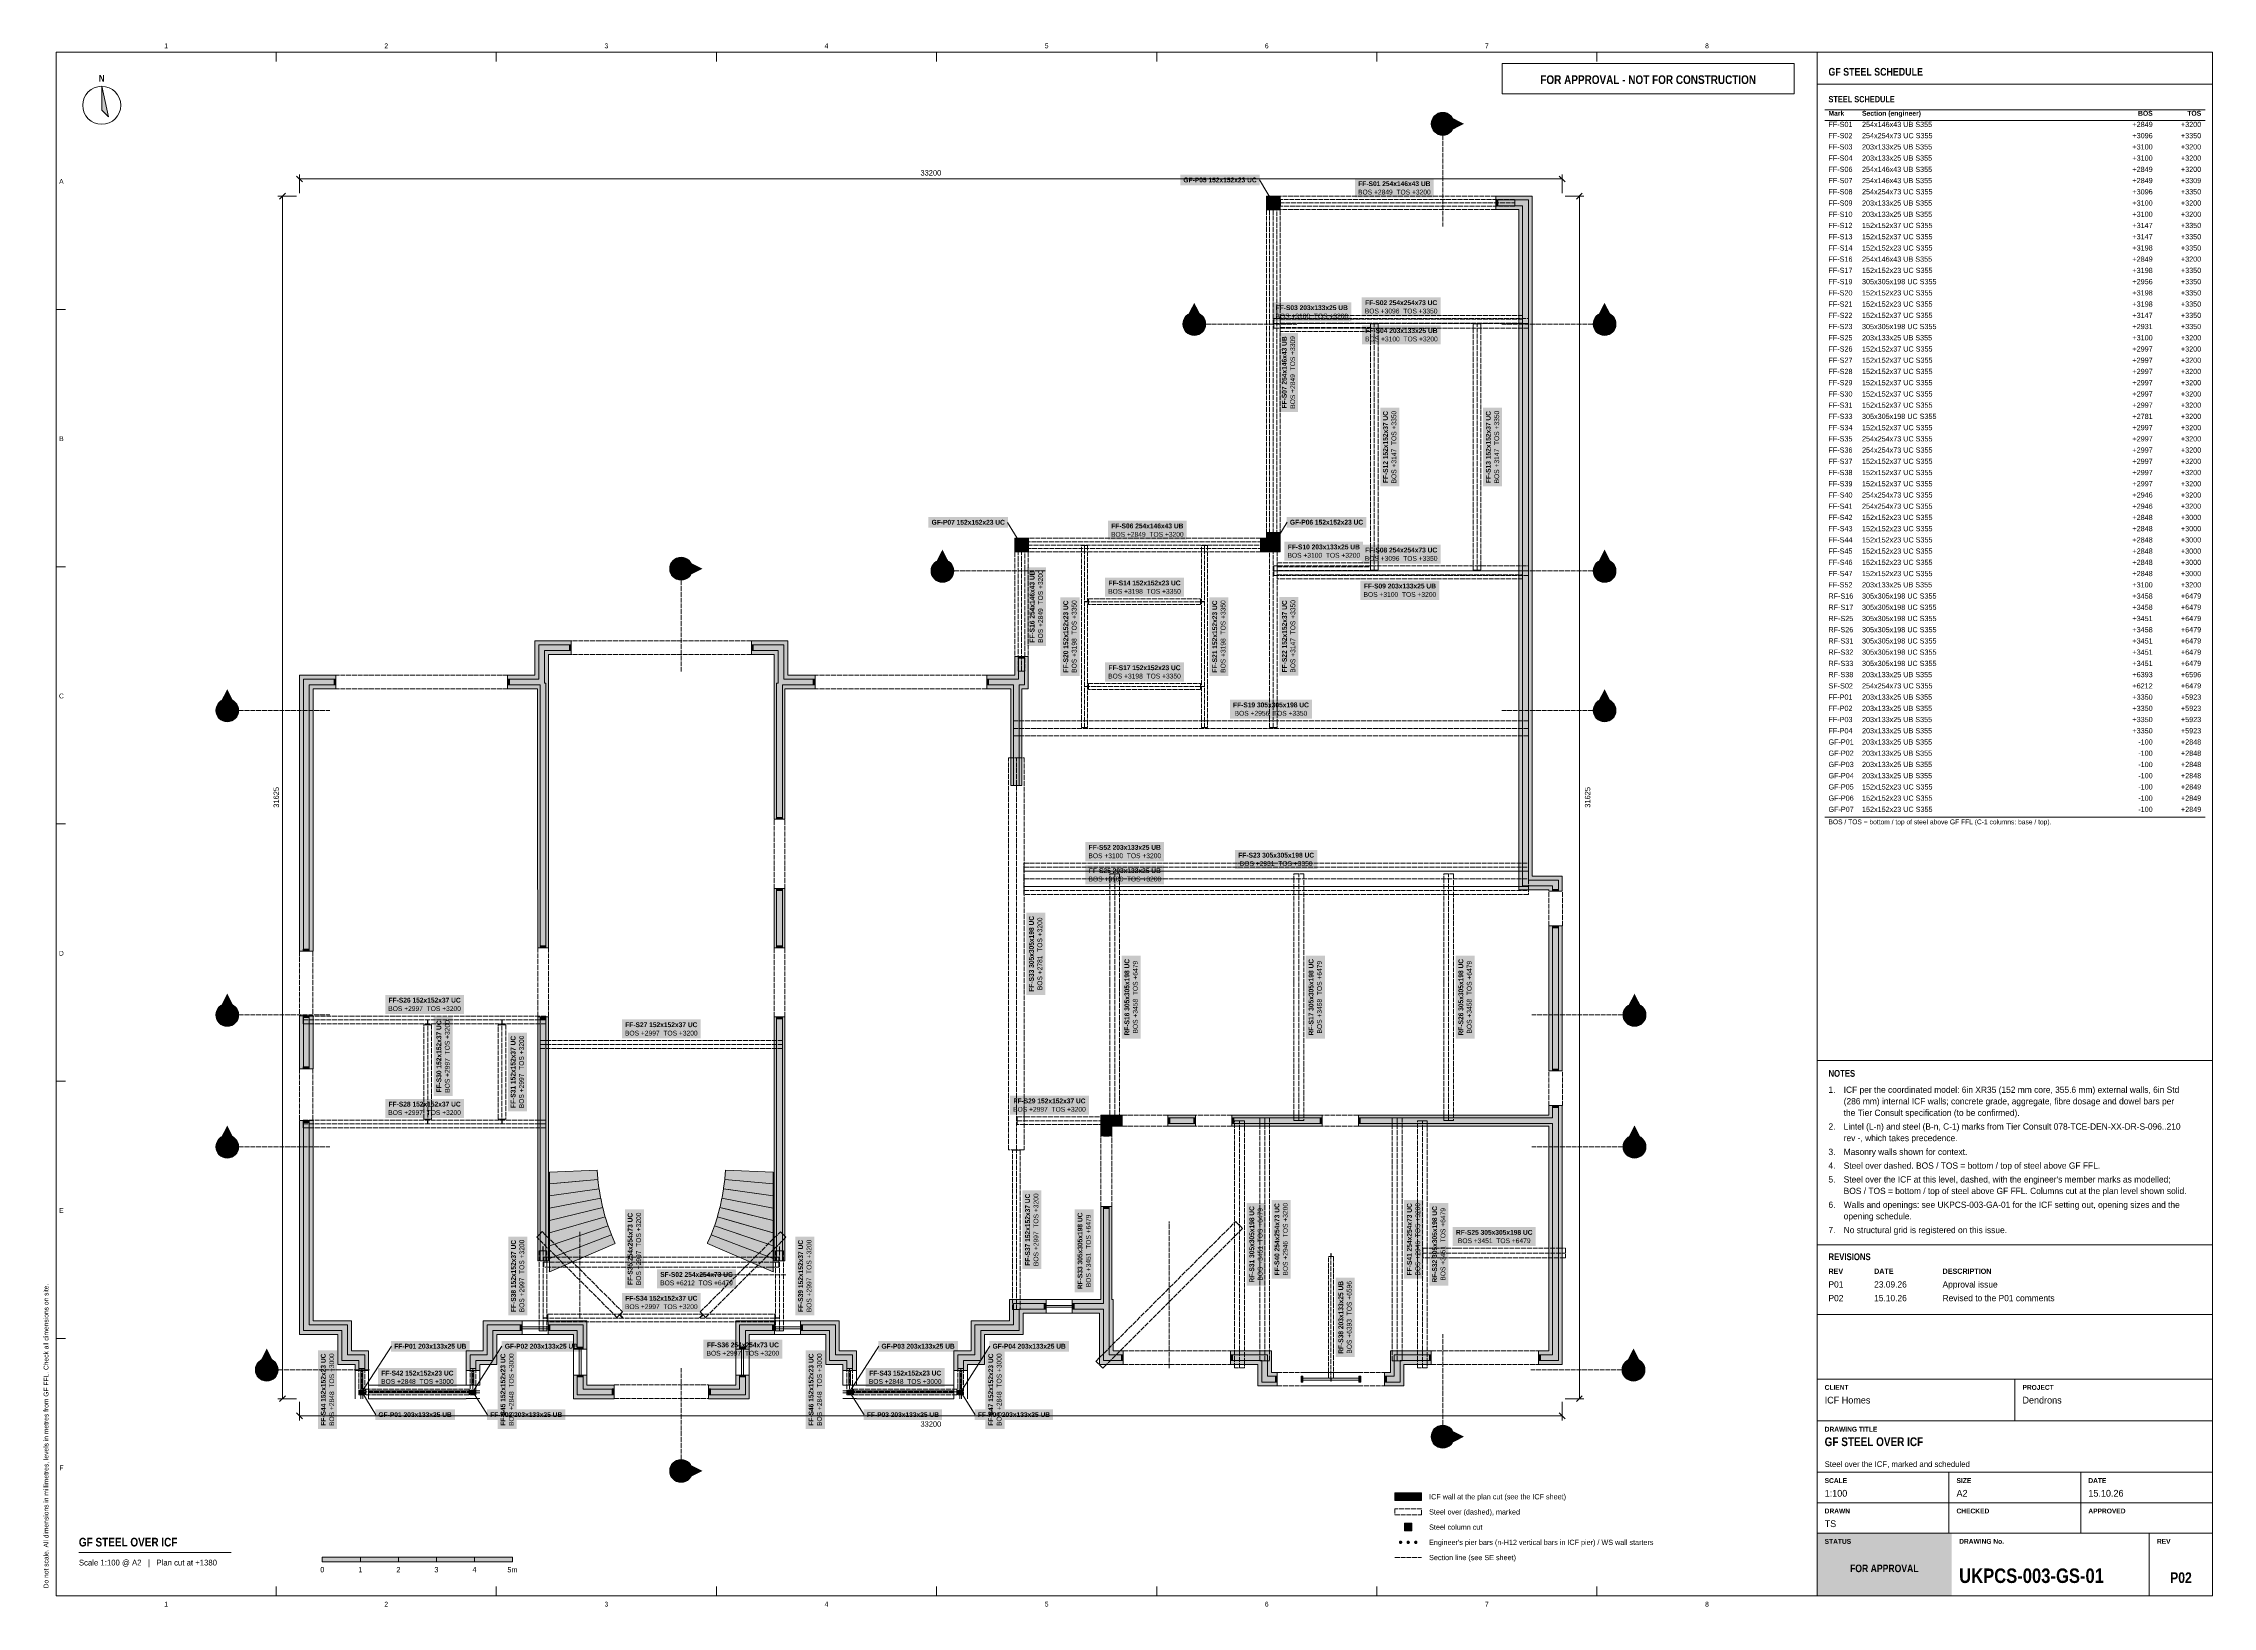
# Model space of a CAD drawing. Header units: millimetres. Extents: x 17 to 587, y 4 to 415.
import ezdxf
from ezdxf.enums import TextEntityAlignment as Align

# ---------------------------------------------------------------- set-up
doc = ezdxf.new("R2010")
doc.units = ezdxf.units.MM
doc.linetypes.add('DASHED', pattern=[1.524, 1.27, -0.254])
for name, color, linetype in [('FILL-C_9E1A1A', 7, 'Continuous'), ('FILL-C_B2B2B5', 7, 'Continuous'), ('FILL-EPS', 7, 'Continuous'), ('FILL-INK', 7, 'Continuous'), ('FILL-RED', 7, 'Continuous'), ('FILL-STEEL', 7, 'Continuous'), ('FILL-TEAL', 7, 'Continuous'), ('FILL-TEAL_DK', 7, 'Continuous'), ('FILL-WHITE', 7, 'Continuous'), ('LINE-INK', 7, 'Continuous'), ('LINE-INK-DASH', 7, 'DASHED'), ('LINE-RED', 7, 'Continuous'), ('LINE-RED-DASH', 7, 'DASHED'), ('LINE-STEEL', 7, 'Continuous'), ('LINE-STEEL-DASH', 7, 'DASHED'), ('LINE-STEEL_GREY', 7, 'Continuous'), ('LINE-TEAL', 7, 'Continuous'), ('LINE-TEAL_DK', 7, 'Continuous'), ('TEXT-EPS', 7, 'Continuous'), ('TEXT-INK', 7, 'Continuous'), ('TEXT-RED', 7, 'Continuous'), ('TEXT-STEEL', 7, 'Continuous'), ('TEXT-STEEL_GREY', 7, 'Continuous'), ('TEXT-TEAL', 7, 'Continuous'), ('TEXT-WHITE', 7, 'Continuous')]:
    doc.layers.add(name, color=color, linetype=linetype)
doc.styles.add('OpenSansCondensed-Bold', font='OpenSansCondensed-Bold.ttf')

msp = doc.modelspace()

# ---------------------------------------------------------------- hatches: boundary and pattern name
at = {"layer": 'FILL-C_9E1A1A', "true_color": 0x9e1a1a}
h = msp.add_hatch(color=256, dxfattribs=at)
h.dxf.hatch_style = 1
h.paths.add_polyline_path([(373.95, 21.1), (373.93, 21.22), (373.89, 21.33), (373.82, 21.42), (373.73, 21.49), (373.62, 21.53), (373.5, 21.55), (373.38, 21.53), (373.27, 21.49), (373.18, 21.42), (373.11, 21.33), (373.07, 21.22), (373.05, 21.1), (373.07, 20.98), (373.11, 20.88), (373.18, 20.78), (373.27, 20.71), (373.38, 20.67), (373.5, 20.65), (373.62, 20.67), (373.73, 20.71), (373.82, 20.78), (373.89, 20.88), (373.93, 20.98)])
h = msp.add_hatch(color=256, dxfattribs=at)
h.dxf.hatch_style = 1
h.paths.add_polyline_path([(375.95, 21.1), (375.93, 21.22), (375.89, 21.33), (375.82, 21.42), (375.73, 21.49), (375.62, 21.53), (375.5, 21.55), (375.38, 21.53), (375.27, 21.49), (375.18, 21.42), (375.11, 21.33), (375.07, 21.22), (375.05, 21.1), (375.07, 20.98), (375.11, 20.88), (375.18, 20.78), (375.27, 20.71), (375.38, 20.67), (375.5, 20.65), (375.62, 20.67), (375.73, 20.71), (375.82, 20.78), (375.89, 20.88), (375.93, 20.98)])
h = msp.add_hatch(color=256, dxfattribs=at)
h.dxf.hatch_style = 1
h.paths.add_polyline_path([(377.95, 21.1), (377.93, 21.22), (377.89, 21.33), (377.82, 21.42), (377.73, 21.49), (377.62, 21.53), (377.5, 21.55), (377.38, 21.53), (377.28, 21.49), (377.18, 21.42), (377.11, 21.33), (377.07, 21.22), (377.05, 21.1), (377.07, 20.98), (377.11, 20.88), (377.18, 20.78), (377.28, 20.71), (377.38, 20.67), (377.5, 20.65), (377.62, 20.67), (377.73, 20.71), (377.82, 20.78), (377.89, 20.88), (377.93, 20.98)])
at = {"layer": 'FILL-C_B2B2B5', "true_color": 0xb2b2b5}
h = msp.add_hatch(color=256, dxfattribs=at)
h.dxf.hatch_style = 1
h.paths.add_polyline_path([(341.88, 372.59), (340.79, 372.59), (340.79, 371.49), (339.27, 371.49), (339.27, 374.11), (341.88, 374.11)])
h = msp.add_hatch(color=256, dxfattribs=at)
h.dxf.hatch_style = 1
h.paths.add_polyline_path([(398.56, 374.11), (407.11, 374.11), (407.11, 195.24), (414.98, 195.24), (414.98, 192.3), (413.46, 192.3), (413.46, 193.71), (405.59, 193.71), (405.59, 372.59), (398.56, 372.59)])
h = msp.add_hatch(color=256, dxfattribs=at)
h.dxf.hatch_style = 1
h.paths.add_polyline_path([(340.79, 286.69), (340.79, 282.59), (336.68, 282.59), (336.68, 284.11), (339.27, 284.11), (339.27, 286.69)])
h = msp.add_hatch(color=256, dxfattribs=at)
h.dxf.hatch_style = 1
h.paths.add_polyline_path([(275.64, 282.59), (274.59, 282.59), (274.59, 281.53), (273.07, 281.53), (273.07, 284.11), (275.64, 284.11)])
h = msp.add_hatch(color=256, dxfattribs=at)
h.dxf.hatch_style = 1
h.paths.add_polyline_path([(138.68, 248.11), (146.89, 248.11), (146.89, 257.11), (155.45, 257.11), (155.45, 255.59), (148.41, 255.59), (148.41, 247.05), (148.8, 247.05), (148.81, 177.47), (147.28, 177.47), (147.28, 246.59), (138.68, 246.59)])
h = msp.add_hatch(color=256, dxfattribs=at)
h.dxf.hatch_style = 1
h.paths.add_polyline_path([(202.81, 257.11), (211.36, 257.11), (211.36, 248.11), (219.57, 248.11), (219.57, 246.59), (210.97, 246.59), (210.97, 211.24), (209.44, 211.24), (209.44, 247.05), (209.84, 247.05), (209.84, 255.59), (202.81, 255.59)])
h = msp.add_hatch(color=256, dxfattribs=at)
h.dxf.hatch_style = 1
h.paths.add_polyline_path([(274.59, 254.07), (274.59, 246.59), (273.24, 246.59), (273.24, 220.1), (271.71, 220.1), (271.71, 246.59), (264.68, 246.59), (264.68, 248.11), (273.07, 248.11), (273.07, 254.07)])
h = msp.add_hatch(color=256, dxfattribs=at)
h.dxf.hatch_style = 1
h.paths.add_polyline_path([(93.57, 246.59), (86.54, 246.59), (86.54, 176.55), (85.02, 176.55), (85.02, 248.11), (93.57, 248.11)])
h = msp.add_hatch(color=256, dxfattribs=at)
h.dxf.hatch_style = 1
h.paths.add_polyline_path([(209.44, 177.47), (209.44, 193.03), (210.97, 193.03), (210.97, 177.47)])
h = msp.add_hatch(color=256, dxfattribs=at)
h.dxf.hatch_style = 1
h.paths.add_polyline_path([(413.46, 145.05), (413.46, 183.2), (414.98, 183.2), (414.98, 145.05)])
h = msp.add_hatch(color=256, dxfattribs=at)
h.dxf.hatch_style = 1
h.paths.add_polyline_path([(85.02, 145.62), (85.02, 159.57), (86.54, 159.57), (86.54, 145.62)])
h = msp.add_hatch(color=256, dxfattribs=at)
h.dxf.hatch_style = 1
h.paths.add_polyline_path([(148.81, 159.26), (148.81, 95.1), (147.28, 95.1), (147.28, 159.26)])
h = msp.add_hatch(color=256, dxfattribs=at)
h.dxf.hatch_style = 1
h.paths.add_polyline_path([(209.44, 95.1), (209.44, 159.27), (210.97, 159.27), (210.97, 95.1)])
h = msp.add_hatch(color=256, dxfattribs=at)
h.dxf.hatch_style = 1
h.paths.add_polyline_path([(99.64, 66.3), (99.64, 68.89), (95.14, 68.89), (95.14, 76.77), (85.02, 76.77), (85.02, 132.01), (86.54, 132.01), (86.54, 78.29), (96.66, 78.29), (96.66, 70.41), (101.16, 70.41), (101.16, 66.3)])
h = msp.add_hatch(color=256, dxfattribs=at)
h.dxf.hatch_style = 1
h.paths.add_polyline_path([(300.3, 131.21), (296.91, 131.21), (296.91, 127.95), (295.39, 127.95), (295.39, 132.73), (300.3, 132.73)])
h = msp.add_hatch(color=256, dxfattribs=at)
h.dxf.hatch_style = 1
h.paths.add_polyline_path([(312.3, 132.73), (319.59, 132.73), (319.59, 131.21), (312.3, 131.21)])
h = msp.add_hatch(color=256, dxfattribs=at)
h.dxf.hatch_style = 1
h.paths.add_polyline_path([(329.15, 132.73), (352.84, 132.73), (352.84, 131.21), (329.15, 131.21)])
h = msp.add_hatch(color=256, dxfattribs=at)
h.dxf.hatch_style = 1
h.paths.add_polyline_path([(362.4, 132.73), (413.46, 132.73), (413.46, 135.95), (414.98, 135.95), (414.98, 68.89), (409.8, 68.89), (409.8, 70.41), (413.46, 70.41), (413.46, 131.21), (362.4, 131.21)])
h = msp.add_hatch(color=256, dxfattribs=at)
h.dxf.hatch_style = 1
h.paths.add_polyline_path([(287.18, 83.91), (295.39, 83.91), (295.39, 109.39), (296.91, 109.39), (296.91, 83.91), (296.91, 83.91), (296.91, 70.4), (300.58, 70.4), (300.58, 68.88), (295.39, 68.88), (295.39, 82.39), (287.18, 82.39)])
h = msp.add_hatch(color=256, dxfattribs=at)
h.dxf.hatch_style = 1
h.paths.add_polyline_path([(257.09, 66.3), (257.09, 70.41), (261.59, 70.41), (261.59, 78.29), (271.71, 78.29), (271.71, 83.91), (280.33, 83.91), (280.33, 82.39), (273.24, 82.39), (273.24, 76.77), (263.11, 76.77), (263.11, 68.89), (258.61, 68.89), (258.61, 66.3)])
h = msp.add_hatch(color=256, dxfattribs=at)
h.dxf.hatch_style = 1
h.paths.add_polyline_path([(142.51, 76.77), (134.86, 76.77), (134.86, 68.89), (130.36, 68.89), (130.36, 66.3), (128.84, 66.3), (128.84, 70.41), (133.34, 70.41), (133.34, 78.29), (142.51, 78.29)])
h = msp.add_hatch(color=256, dxfattribs=at)
h.dxf.hatch_style = 1
h.paths.add_polyline_path([(157.02, 71.92), (157.02, 76.77), (149.36, 76.77), (149.36, 78.29), (158.54, 78.29), (158.54, 71.92)])
h = msp.add_hatch(color=256, dxfattribs=at)
h.dxf.hatch_style = 1
h.paths.add_polyline_path([(208.89, 76.77), (201.23, 76.77), (201.23, 71.93), (199.71, 71.93), (199.71, 78.29), (208.89, 78.29)])
h = msp.add_hatch(color=256, dxfattribs=at)
h.dxf.hatch_style = 1
h.paths.add_polyline_path([(215.74, 78.29), (224.91, 78.29), (224.91, 70.41), (229.41, 70.41), (229.41, 66.3), (227.89, 66.3), (227.89, 68.89), (223.39, 68.89), (223.39, 76.77), (215.74, 76.77)])
h = msp.add_hatch(color=256, dxfattribs=at)
h.dxf.hatch_style = 1
h.paths.add_polyline_path([(341.08, 63.24), (337.02, 63.24), (337.02, 68.88), (328.8, 68.88), (328.8, 70.4), (338.54, 70.4), (338.54, 64.76), (341.08, 64.76)])
h = msp.add_hatch(color=256, dxfattribs=at)
h.dxf.hatch_style = 1
h.paths.add_polyline_path([(381.58, 68.89), (373.36, 68.89), (373.36, 63.24), (369.3, 63.24), (369.3, 64.76), (371.84, 64.76), (371.84, 70.41), (381.58, 70.41)])
h = msp.add_hatch(color=256, dxfattribs=at)
h.dxf.hatch_style = 1
h.paths.add_polyline_path([(158.54, 65.07), (158.54, 61.41), (166.7, 61.41), (166.7, 59.89), (157.02, 59.89), (157.02, 65.07)])
h = msp.add_hatch(color=256, dxfattribs=at)
h.dxf.hatch_style = 1
h.paths.add_polyline_path([(201.23, 65.07), (201.23, 59.89), (191.55, 59.89), (191.55, 61.41), (199.71, 61.41), (199.71, 65.07)])
at = {"layer": 'FILL-EPS', "true_color": 0xccffff}
h = msp.add_hatch(color=256, dxfattribs=at)
h.dxf.hatch_style = 1
h.paths.add_polyline_path([(341.88, 375.13), (341.88, 374.11), (339.27, 374.11), (339.27, 371.49), (338.25, 371.49), (338.25, 375.13)])
h = msp.add_hatch(color=256, dxfattribs=at)
h.dxf.hatch_style = 1
h.paths.add_polyline_path([(341.88, 371.57), (341.81, 371.57), (341.81, 371.49), (340.79, 371.49), (340.79, 372.59), (341.88, 372.59)])
h = msp.add_hatch(color=256, dxfattribs=at)
h.dxf.hatch_style = 1
h.paths.add_polyline_path([(398.56, 375.13), (408.13, 375.13), (408.13, 196.25), (416, 196.25), (416, 192.3), (414.98, 192.3), (414.98, 195.24), (407.11, 195.24), (407.11, 374.11), (398.56, 374.11)])
h = msp.add_hatch(color=256, dxfattribs=at)
h.dxf.hatch_style = 1
h.paths.add_polyline_path([(404.57, 192.7), (404.57, 371.57), (398.56, 371.57), (398.56, 372.59), (405.59, 372.59), (405.59, 193.71), (413.46, 193.71), (413.46, 192.3), (412.44, 192.3), (412.44, 192.7)])
h = msp.add_hatch(color=256, dxfattribs=at)
h.dxf.hatch_style = 1
h.paths.add_polyline_path([(338.25, 285.13), (338.25, 286.69), (339.27, 286.69), (339.27, 284.11), (336.68, 284.11), (336.68, 285.13)])
h = msp.add_hatch(color=256, dxfattribs=at)
h.dxf.hatch_style = 1
h.paths.add_polyline_path([(341.81, 286.69), (341.81, 281.57), (336.68, 281.57), (336.68, 282.59), (340.79, 282.59), (340.79, 286.69)])
h = msp.add_hatch(color=256, dxfattribs=at)
h.dxf.hatch_style = 1
h.paths.add_polyline_path([(275.64, 284.11), (273.07, 284.11), (273.07, 281.53), (272.05, 281.53), (272.05, 285.13), (275.64, 285.13)])
h = msp.add_hatch(color=256, dxfattribs=at)
h.dxf.hatch_style = 1
h.paths.add_polyline_path([(275.64, 281.57), (275.61, 281.57), (275.61, 281.53), (274.59, 281.53), (274.59, 282.59), (275.64, 282.59)])
h = msp.add_hatch(color=256, dxfattribs=at)
h.dxf.hatch_style = 1
h.paths.add_polyline_path([(138.68, 249.13), (145.87, 249.13), (145.87, 258.13), (155.45, 258.13), (155.45, 257.11), (146.89, 257.11), (146.89, 248.11), (138.68, 248.11)])
h = msp.add_hatch(color=256, dxfattribs=at)
h.dxf.hatch_style = 1
h.paths.add_polyline_path([(202.81, 258.13), (212.38, 258.13), (212.38, 249.13), (219.57, 249.13), (219.57, 248.11), (211.36, 248.11), (211.36, 257.11), (202.81, 257.11)])
h = msp.add_hatch(color=256, dxfattribs=at)
h.dxf.hatch_style = 1
h.paths.add_polyline_path([(155.45, 254.57), (149.43, 254.57), (149.43, 245.62), (149.47, 245.62), (149.47, 209.27), (149.47, 177.47), (148.81, 177.47), (148.8, 247.05), (148.41, 247.05), (148.41, 255.59), (155.45, 255.59)])
h = msp.add_hatch(color=256, dxfattribs=at)
h.dxf.hatch_style = 1
h.paths.add_polyline_path([(202.81, 254.57), (202.81, 255.59), (209.84, 255.59), (209.84, 247.05), (209.44, 247.05), (209.44, 211.24), (208.78, 211.24), (208.78, 245.62), (208.82, 245.62), (208.82, 254.57)])
h = msp.add_hatch(color=256, dxfattribs=at)
h.dxf.hatch_style = 1
h.paths.add_polyline_path([(273.07, 254.07), (273.07, 248.11), (264.68, 248.11), (264.68, 249.13), (272.05, 249.13), (272.05, 254.07)])
h = msp.add_hatch(color=256, dxfattribs=at)
h.dxf.hatch_style = 1
h.paths.add_polyline_path([(275.61, 254.07), (275.61, 245.57), (273.91, 245.57), (273.91, 220.1), (273.24, 220.1), (273.24, 246.59), (274.59, 246.59), (274.59, 254.07)])
h = msp.add_hatch(color=256, dxfattribs=at)
h.dxf.hatch_style = 1
h.paths.add_polyline_path([(93.57, 249.13), (93.57, 248.11), (85.02, 248.11), (85.02, 176.55), (84, 176.55), (84, 249.13)])
h = msp.add_hatch(color=256, dxfattribs=at)
h.dxf.hatch_style = 1
h.paths.add_polyline_path([(93.57, 245.57), (87.56, 245.57), (87.56, 176.55), (86.54, 176.55), (86.54, 246.59), (93.57, 246.59)])
h = msp.add_hatch(color=256, dxfattribs=at)
h.dxf.hatch_style = 1
h.paths.add_polyline_path([(138.68, 246.59), (147.28, 246.59), (147.28, 177.47), (146.62, 177.47), (146.61, 208.02), (146.61, 208.03), (146.61, 245.57), (138.68, 245.57)])
h = msp.add_hatch(color=256, dxfattribs=at)
h.dxf.hatch_style = 1
h.paths.add_polyline_path([(219.57, 245.57), (211.63, 245.57), (211.63, 211.24), (210.97, 211.24), (210.97, 246.59), (219.57, 246.59)])
h = msp.add_hatch(color=256, dxfattribs=at)
h.dxf.hatch_style = 1
h.paths.add_polyline_path([(271.05, 220.1), (271.05, 245.57), (264.68, 245.57), (264.68, 246.59), (271.71, 246.59), (271.71, 220.1)])
h = msp.add_hatch(color=256, dxfattribs=at)
h.dxf.hatch_style = 1
h.paths.add_polyline_path([(208.78, 177.47), (208.78, 193.03), (209.44, 193.03), (209.44, 177.47)])
h = msp.add_hatch(color=256, dxfattribs=at)
h.dxf.hatch_style = 1
h.paths.add_polyline_path([(211.63, 177.47), (210.97, 177.47), (210.97, 193.03), (211.63, 193.03)])
h = msp.add_hatch(color=256, dxfattribs=at)
h.dxf.hatch_style = 1
h.paths.add_polyline_path([(412.44, 145.05), (412.44, 183.2), (413.46, 183.2), (413.46, 145.05)])
h = msp.add_hatch(color=256, dxfattribs=at)
h.dxf.hatch_style = 1
h.paths.add_polyline_path([(416, 145.05), (414.98, 145.05), (414.98, 183.2), (416, 183.2)])
h = msp.add_hatch(color=256, dxfattribs=at)
h.dxf.hatch_style = 1
h.paths.add_polyline_path([(84, 145.62), (84, 159.57), (85.02, 159.57), (85.02, 145.62)])
h = msp.add_hatch(color=256, dxfattribs=at)
h.dxf.hatch_style = 1
h.paths.add_polyline_path([(87.56, 145.62), (86.54, 145.62), (86.54, 159.57), (87.56, 159.57)])
h = msp.add_hatch(color=256, dxfattribs=at)
h.dxf.hatch_style = 1
h.paths.add_polyline_path([(147.28, 159.26), (147.28, 95.1), (148.81, 95.1), (148.81, 159.26), (149.47, 159.26), (149.47, 130.48), (149.48, 95.1), (147.9, 95.1), (146.62, 95.1), (146.62, 129.32), (146.62, 159.26)])
h = msp.add_hatch(color=256, dxfattribs=at)
h.dxf.hatch_style = 1
h.paths.add_polyline_path([(208.78, 95.1), (208.78, 159.27), (209.44, 159.27), (209.44, 95.1)])
h = msp.add_hatch(color=256, dxfattribs=at)
h.dxf.hatch_style = 1
h.paths.add_polyline_path([(210.97, 95.1), (210.97, 159.27), (211.63, 159.27), (211.63, 95.1)])
h = msp.add_hatch(color=256, dxfattribs=at)
h.dxf.hatch_style = 1
h.paths.add_polyline_path([(98.62, 66.3), (98.62, 67.87), (94.12, 67.87), (94.12, 75.75), (84, 75.75), (84, 132.01), (85.02, 132.01), (85.02, 76.77), (95.14, 76.77), (95.14, 68.89), (99.64, 68.89), (99.64, 66.3)])
h = msp.add_hatch(color=256, dxfattribs=at)
h.dxf.hatch_style = 1
h.paths.add_polyline_path([(97.68, 79.31), (97.68, 71.43), (102.18, 71.43), (102.18, 66.3), (101.16, 66.3), (101.16, 70.41), (96.66, 70.41), (96.66, 78.29), (86.54, 78.29), (86.54, 132.01), (87.56, 132.01), (87.56, 79.31), (91.18, 79.31), (94.12, 79.3), (94.12, 79.31)])
h = msp.add_hatch(color=256, dxfattribs=at)
h.dxf.hatch_style = 1
h.paths.add_polyline_path([(300.3, 132.73), (295.39, 132.73), (295.39, 127.95), (294.72, 127.95), (294.72, 133.4), (300.3, 133.4)])
h = msp.add_hatch(color=256, dxfattribs=at)
h.dxf.hatch_style = 1
h.paths.add_polyline_path([(300.3, 130.54), (297.58, 130.54), (297.58, 127.95), (296.91, 127.95), (296.91, 131.21), (300.3, 131.21)])
h = msp.add_hatch(color=256, dxfattribs=at)
h.dxf.hatch_style = 1
h.paths.add_polyline_path([(312.3, 133.4), (319.59, 133.4), (319.59, 132.73), (312.3, 132.73)])
h = msp.add_hatch(color=256, dxfattribs=at)
h.dxf.hatch_style = 1
h.paths.add_polyline_path([(312.3, 130.54), (312.3, 131.21), (319.59, 131.21), (319.59, 130.54)])
h = msp.add_hatch(color=256, dxfattribs=at)
h.dxf.hatch_style = 1
h.paths.add_polyline_path([(329.15, 133.4), (352.84, 133.4), (352.84, 132.73), (329.15, 132.73)])
h = msp.add_hatch(color=256, dxfattribs=at)
h.dxf.hatch_style = 1
h.paths.add_polyline_path([(329.15, 130.54), (329.15, 131.21), (352.84, 131.21), (352.84, 130.54)])
h = msp.add_hatch(color=256, dxfattribs=at)
h.dxf.hatch_style = 1
h.paths.add_polyline_path([(362.4, 133.4), (412.44, 133.4), (412.44, 135.95), (413.46, 135.95), (413.46, 132.73), (362.4, 132.73)])
h = msp.add_hatch(color=256, dxfattribs=at)
h.dxf.hatch_style = 1
h.paths.add_polyline_path([(412.44, 130.54), (362.4, 130.54), (362.4, 131.21), (413.46, 131.21), (413.46, 70.41), (409.8, 70.41), (409.8, 71.43), (412.44, 71.43)])
h = msp.add_hatch(color=256, dxfattribs=at)
h.dxf.hatch_style = 1
h.paths.add_polyline_path([(416, 135.95), (416, 67.87), (409.8, 67.87), (409.8, 68.89), (414.98, 68.89), (414.98, 135.95)])
h = msp.add_hatch(color=256, dxfattribs=at)
h.dxf.hatch_style = 1
h.paths.add_polyline_path([(287.18, 84.93), (288.2, 84.93), (294.37, 84.93), (294.37, 84.93), (294.72, 84.93), (294.72, 109.39), (295.39, 109.39), (295.39, 83.91), (287.18, 83.91)])
h = msp.add_hatch(color=256, dxfattribs=at)
h.dxf.hatch_style = 1
h.paths.add_polyline_path([(297.58, 109.39), (297.58, 84.93), (297.93, 84.93), (297.93, 71.42), (300.58, 71.42), (300.58, 70.4), (296.91, 70.4), (296.91, 83.91), (296.91, 83.91), (296.91, 109.39)])
h = msp.add_hatch(color=256, dxfattribs=at)
h.dxf.hatch_style = 1
h.paths.add_polyline_path([(256.07, 66.3), (256.07, 71.43), (260.57, 71.43), (260.57, 79.31), (270.7, 79.31), (270.7, 84.93), (280.33, 84.93), (280.33, 83.91), (271.71, 83.91), (271.71, 78.29), (261.59, 78.29), (261.59, 70.41), (257.09, 70.41), (257.09, 66.3)])
h = msp.add_hatch(color=256, dxfattribs=at)
h.dxf.hatch_style = 1
h.paths.add_polyline_path([(258.61, 66.3), (258.61, 68.89), (263.11, 68.89), (263.11, 76.77), (273.24, 76.77), (273.24, 82.39), (280.33, 82.39), (280.33, 81.37), (274.25, 81.37), (274.25, 75.75), (264.13, 75.75), (264.13, 67.87), (259.63, 67.87), (259.63, 66.3)])
h = msp.add_hatch(color=256, dxfattribs=at)
h.dxf.hatch_style = 1
h.paths.add_polyline_path([(294.37, 81.37), (287.18, 81.37), (287.18, 82.39), (295.39, 82.39), (295.39, 68.88), (300.58, 68.88), (300.58, 67.86), (294.37, 67.86)])
h = msp.add_hatch(color=256, dxfattribs=at)
h.dxf.hatch_style = 1
h.paths.add_polyline_path([(132.32, 79.31), (142.51, 79.31), (142.51, 78.29), (133.34, 78.29), (133.34, 70.41), (128.84, 70.41), (128.84, 66.3), (127.82, 66.3), (127.82, 71.43), (132.32, 71.43)])
h = msp.add_hatch(color=256, dxfattribs=at)
h.dxf.hatch_style = 1
h.paths.add_polyline_path([(142.51, 75.75), (135.88, 75.75), (135.88, 67.87), (131.38, 67.87), (131.38, 66.3), (130.36, 66.3), (130.36, 68.89), (134.86, 68.89), (134.86, 76.77), (142.51, 76.77)])
h = msp.add_hatch(color=256, dxfattribs=at)
h.dxf.hatch_style = 1
h.paths.add_polyline_path([(159.56, 71.92), (158.54, 71.92), (158.54, 78.29), (149.36, 78.29), (149.36, 79.31), (159.56, 79.31)])
h = msp.add_hatch(color=256, dxfattribs=at)
h.dxf.hatch_style = 1
h.paths.add_polyline_path([(156, 71.92), (156, 75.75), (149.36, 75.75), (149.36, 76.77), (157.02, 76.77), (157.02, 71.92)])
h = msp.add_hatch(color=256, dxfattribs=at)
h.dxf.hatch_style = 1
h.paths.add_polyline_path([(208.89, 79.31), (208.89, 78.29), (199.71, 78.29), (199.71, 71.93), (198.69, 71.93), (198.69, 79.31)])
h = msp.add_hatch(color=256, dxfattribs=at)
h.dxf.hatch_style = 1
h.paths.add_polyline_path([(208.89, 75.75), (202.25, 75.75), (202.25, 71.93), (201.23, 71.93), (201.23, 76.77), (208.89, 76.77)])
h = msp.add_hatch(color=256, dxfattribs=at)
h.dxf.hatch_style = 1
h.paths.add_polyline_path([(215.74, 79.31), (225.93, 79.31), (225.93, 71.43), (230.43, 71.43), (230.43, 66.3), (229.41, 66.3), (229.41, 70.41), (224.91, 70.41), (224.91, 78.29), (215.74, 78.29)])
h = msp.add_hatch(color=256, dxfattribs=at)
h.dxf.hatch_style = 1
h.paths.add_polyline_path([(215.74, 75.75), (215.74, 76.77), (223.39, 76.77), (223.39, 68.89), (227.89, 68.89), (227.89, 66.3), (226.87, 66.3), (226.87, 67.87), (222.37, 67.87), (222.37, 75.75)])
h = msp.add_hatch(color=256, dxfattribs=at)
h.dxf.hatch_style = 1
h.paths.add_polyline_path([(339.56, 65.78), (341.08, 65.78), (341.08, 64.76), (338.54, 64.76), (338.54, 70.4), (328.8, 70.4), (328.8, 71.42), (339.56, 71.42)])
h = msp.add_hatch(color=256, dxfattribs=at)
h.dxf.hatch_style = 1
h.paths.add_polyline_path([(341.08, 62.22), (336, 62.22), (336, 67.86), (328.8, 67.86), (328.8, 68.88), (337.02, 68.88), (337.02, 63.24), (341.08, 63.24)])
h = msp.add_hatch(color=256, dxfattribs=at)
h.dxf.hatch_style = 1
h.paths.add_polyline_path([(370.82, 71.43), (371.86, 71.43), (372.35, 71.43), (372.42, 71.43), (374.38, 71.43), (374.38, 71.43), (381.58, 71.43), (381.58, 70.41), (371.84, 70.41), (371.84, 64.76), (369.3, 64.76), (369.3, 65.78), (370.82, 65.78)])
h = msp.add_hatch(color=256, dxfattribs=at)
h.dxf.hatch_style = 1
h.paths.add_polyline_path([(381.58, 67.87), (374.38, 67.87), (374.38, 62.22), (369.3, 62.22), (369.3, 63.24), (373.36, 63.24), (373.36, 68.89), (381.58, 68.89)])
h = msp.add_hatch(color=256, dxfattribs=at)
h.dxf.hatch_style = 1
h.paths.add_polyline_path([(156, 65.07), (157.02, 65.07), (157.02, 59.89), (166.7, 59.89), (166.7, 58.87), (156, 58.87)])
h = msp.add_hatch(color=256, dxfattribs=at)
h.dxf.hatch_style = 1
h.paths.add_polyline_path([(159.56, 65.07), (159.56, 62.43), (166.7, 62.43), (166.7, 61.41), (158.54, 61.41), (158.54, 65.07)])
h = msp.add_hatch(color=256, dxfattribs=at)
h.dxf.hatch_style = 1
h.paths.add_polyline_path([(198.69, 65.07), (199.71, 65.07), (199.71, 61.41), (191.55, 61.41), (191.55, 62.43), (198.69, 62.43)])
h = msp.add_hatch(color=256, dxfattribs=at)
h.dxf.hatch_style = 1
h.paths.add_polyline_path([(202.25, 65.07), (202.25, 58.87), (191.55, 58.87), (191.55, 59.89), (201.23, 59.89), (201.23, 65.07)])
h = msp.add_hatch(color=256, dxfattribs=at)
h.dxf.hatch_style = 1
h.paths.add_polyline_path([(372, 32.1), (379, 32.1), (379, 34.1), (372, 34.1)])
at = {"layer": 'FILL-INK', "true_color": 0x14141a}
h = msp.add_hatch(color=256, dxfattribs=at)
h.dxf.hatch_style = 1
h.paths.add_polyline_path([(32, 404), (33.75, 396), (32, 397.75)])
h = msp.add_hatch(color=256, dxfattribs=at)
h.dxf.hatch_style = 1
h.paths.add_polyline_path([(90, 16), (100, 16), (100, 17.2), (90, 17.2)])
h = msp.add_hatch(color=256, dxfattribs=at)
h.dxf.hatch_style = 1
h.paths.add_polyline_path([(110, 16), (120, 16), (120, 17.2), (110, 17.2)])
h = msp.add_hatch(color=256, dxfattribs=at)
h.dxf.hatch_style = 1
h.paths.add_polyline_path([(130, 16), (140, 16), (140, 17.2), (130, 17.2)])
at = {"layer": 'FILL-RED', "true_color": 0xb81a1f}
h = msp.add_hatch(color=256, dxfattribs=at)
h.dxf.hatch_style = 1
h.paths.add_polyline_path([(390.18, 394.13), (384.58, 396.98), (384.58, 391.28)])
h = msp.add_hatch(color=256, dxfattribs=at)
h.dxf.hatch_style = 1
h.paths.add_polyline_path([(319.25, 347.08), (316.4, 341.48), (322.1, 341.48)])
h = msp.add_hatch(color=256, dxfattribs=at)
h.dxf.hatch_style = 1
h.paths.add_polyline_path([(427.13, 347.08), (424.28, 341.48), (429.98, 341.48)])
h = msp.add_hatch(color=256, dxfattribs=at)
h.dxf.hatch_style = 1
h.paths.add_polyline_path([(189.93, 277.13), (184.33, 279.98), (184.33, 274.28)])
h = msp.add_hatch(color=256, dxfattribs=at)
h.dxf.hatch_style = 1
h.paths.add_polyline_path([(253.05, 282.16), (250.2, 276.56), (255.9, 276.56)])
h = msp.add_hatch(color=256, dxfattribs=at)
h.dxf.hatch_style = 1
h.paths.add_polyline_path([(427.13, 282.16), (424.28, 276.56), (429.98, 276.56)])
h = msp.add_hatch(color=256, dxfattribs=at)
h.dxf.hatch_style = 1
h.paths.add_polyline_path([(65, 245.46), (62.15, 239.86), (67.85, 239.86)])
h = msp.add_hatch(color=256, dxfattribs=at)
h.dxf.hatch_style = 1
h.paths.add_polyline_path([(427.13, 245.46), (424.28, 239.86), (429.98, 239.86)])
h = msp.add_hatch(color=256, dxfattribs=at)
h.dxf.hatch_style = 1
h.paths.add_polyline_path([(65, 165.39), (62.15, 159.79), (67.85, 159.79)])
h = msp.add_hatch(color=256, dxfattribs=at)
h.dxf.hatch_style = 1
h.paths.add_polyline_path([(435, 165.39), (432.15, 159.79), (437.85, 159.79)])
h = msp.add_hatch(color=256, dxfattribs=at)
h.dxf.hatch_style = 1
h.paths.add_polyline_path([(65, 130.71), (62.15, 125.11), (67.85, 125.11)])
h = msp.add_hatch(color=256, dxfattribs=at)
h.dxf.hatch_style = 1
h.paths.add_polyline_path([(435, 130.71), (432.15, 125.11), (437.85, 125.11)])
h = msp.add_hatch(color=256, dxfattribs=at)
h.dxf.hatch_style = 1
h.paths.add_polyline_path([(75.39, 72.06), (72.54, 66.46), (78.24, 66.46)])
h = msp.add_hatch(color=256, dxfattribs=at)
h.dxf.hatch_style = 1
h.paths.add_polyline_path([(434.74, 72.06), (431.89, 66.46), (437.59, 66.46)])
h = msp.add_hatch(color=256, dxfattribs=at)
h.dxf.hatch_style = 1
h.paths.add_polyline_path([(390.18, 48.87), (384.58, 51.72), (384.58, 46.02)])
h = msp.add_hatch(color=256, dxfattribs=at)
h.dxf.hatch_style = 1
h.paths.add_polyline_path([(189.93, 39.87), (184.33, 42.72), (184.33, 37.02)])
at = {"layer": 'FILL-STEEL', "true_color": 0x0d2973}
h = msp.add_hatch(color=256, dxfattribs=at)
h.dxf.hatch_style = 1
h.paths.add_polyline_path([(339.26, 372.6), (339.26, 374.12), (339.33, 374.12), (339.33, 373.39), (340.72, 373.39), (340.72, 374.12), (340.79, 374.12), (340.79, 374.14), (340.79, 374.14), (340.79, 374.14), (340.79, 374.14), (340.79, 374.13), (340.79, 374.12), (340.79, 372.6), (340.72, 372.6), (340.72, 373.33), (339.33, 373.33), (339.33, 372.6)])
h = msp.add_hatch(color=256, dxfattribs=at)
h.dxf.hatch_style = 1
h.paths.add_polyline_path([(340.43, 373.36), (340.41, 373.46), (340.37, 373.56), (340.31, 373.64), (340.23, 373.71), (340.13, 373.75), (340.03, 373.76), (339.92, 373.75), (339.83, 373.71), (339.74, 373.64), (339.68, 373.56), (339.64, 373.46), (339.63, 373.36), (339.64, 373.26), (339.68, 373.16), (339.74, 373.08), (339.83, 373.01), (339.92, 372.97), (340.03, 372.96), (340.13, 372.97), (340.23, 373.01), (340.31, 373.08), (340.37, 373.16), (340.41, 373.26)])
h = msp.add_hatch(color=256, dxfattribs=at)
h.dxf.hatch_style = 1
h.paths.add_polyline_path([(340.79, 372.6), (340.79, 372.58), (340.79, 372.58), (340.79, 372.58), (340.79, 372.58)])
h = msp.add_hatch(color=256, dxfattribs=at)
h.dxf.hatch_style = 1
h.paths.add_polyline_path([(273.06, 282.57), (273.06, 284.09), (273.13, 284.09), (273.13, 283.36), (274.52, 283.36), (274.52, 284.09), (274.59, 284.09), (274.59, 284.11), (274.59, 284.11), (274.59, 284.11), (274.59, 284.11), (274.59, 284.1), (274.59, 284.09), (274.59, 282.57), (274.52, 282.57), (274.52, 283.3), (273.13, 283.3), (273.13, 282.57)])
h = msp.add_hatch(color=256, dxfattribs=at)
h.dxf.hatch_style = 1
h.paths.add_polyline_path([(274.23, 283.33), (274.21, 283.43), (274.17, 283.53), (274.11, 283.61), (274.03, 283.68), (273.93, 283.72), (273.83, 283.73), (273.72, 283.72), (273.63, 283.68), (273.54, 283.61), (273.48, 283.53), (273.44, 283.43), (273.43, 283.33), (273.44, 283.23), (273.48, 283.13), (273.54, 283.05), (273.63, 282.98), (273.72, 282.94), (273.83, 282.93), (273.93, 282.94), (274.03, 282.98), (274.11, 283.05), (274.17, 283.13), (274.21, 283.23)])
h = msp.add_hatch(color=256, dxfattribs=at)
h.dxf.hatch_style = 1
h.paths.add_polyline_path([(274.59, 282.57), (274.59, 282.55), (274.59, 282.55), (274.59, 282.55), (274.59, 282.55)])
h = msp.add_hatch(color=256, dxfattribs=at)
h.dxf.hatch_style = 1
h.paths.add_polyline_path([(339.26, 282.59), (339.26, 284.11), (339.33, 284.11), (339.33, 283.38), (340.72, 283.38), (340.72, 284.11), (340.79, 284.11), (340.79, 284.13), (340.79, 284.13), (340.79, 284.13), (340.79, 284.13), (340.79, 284.12), (340.79, 284.11), (340.79, 282.59), (340.72, 282.59), (340.72, 283.32), (339.33, 283.32), (339.33, 282.59)])
h = msp.add_hatch(color=256, dxfattribs=at)
h.dxf.hatch_style = 1
h.paths.add_polyline_path([(340.43, 283.35), (340.41, 283.45), (340.37, 283.55), (340.31, 283.63), (340.23, 283.7), (340.13, 283.74), (340.03, 283.75), (339.92, 283.74), (339.83, 283.7), (339.74, 283.63), (339.68, 283.55), (339.64, 283.45), (339.63, 283.35), (339.64, 283.25), (339.68, 283.15), (339.74, 283.07), (339.83, 283), (339.92, 282.96), (340.03, 282.95), (340.13, 282.96), (340.23, 283), (340.31, 283.07), (340.37, 283.15), (340.41, 283.25)])
h = msp.add_hatch(color=256, dxfattribs=at)
h.dxf.hatch_style = 1
h.paths.add_polyline_path([(340.79, 282.59), (340.79, 282.57), (340.79, 282.57), (340.79, 282.57), (340.79, 282.57)])
h = msp.add_hatch(color=256, dxfattribs=at)
h.dxf.hatch_style = 1
h.paths.add_polyline_path([(99.9, 60.15), (99.9, 60.15), (99.9, 61.15), (99.9, 61.15), (100.9, 61.15), (100.9, 61.15), (100.9, 60.15), (100.9, 60.15)])
h = msp.add_hatch(color=256, dxfattribs=at)
h.dxf.hatch_style = 1
h.paths.add_polyline_path([(99.9, 60.15), (99.9, 60.15), (99.9, 61.15), (99.9, 61.15), (100.9, 61.15), (100.9, 61.15), (100.9, 60.15), (100.9, 60.15)])
h = msp.add_hatch(color=256, dxfattribs=at)
h.dxf.hatch_style = 1
h.paths.add_polyline_path([(100.8, 60.65), (100.78, 60.75), (100.74, 60.85), (100.68, 60.93), (100.6, 61), (100.5, 61.04), (100.4, 61.05), (100.29, 61.04), (100.2, 61), (100.11, 60.93), (100.05, 60.85), (100.01, 60.75), (100, 60.65), (100.01, 60.55), (100.05, 60.45), (100.11, 60.37), (100.2, 60.3), (100.29, 60.26), (100.4, 60.25), (100.5, 60.26), (100.6, 60.3), (100.68, 60.37), (100.74, 60.45), (100.78, 60.55)])
h = msp.add_hatch(color=256, dxfattribs=at)
h.dxf.hatch_style = 1
h.paths.add_polyline_path([(100.8, 60.65), (100.78, 60.75), (100.74, 60.85), (100.68, 60.93), (100.6, 61), (100.5, 61.04), (100.4, 61.05), (100.29, 61.04), (100.2, 61), (100.11, 60.93), (100.05, 60.85), (100.01, 60.75), (100, 60.65), (100.01, 60.55), (100.05, 60.45), (100.11, 60.37), (100.2, 60.3), (100.29, 60.26), (100.4, 60.25), (100.5, 60.26), (100.6, 60.3), (100.68, 60.37), (100.74, 60.45), (100.78, 60.55)])
h = msp.add_hatch(color=256, dxfattribs=at)
h.dxf.hatch_style = 1
h.paths.add_polyline_path([(129.1, 60.15), (129.1, 60.15), (129.1, 61.15), (129.1, 61.15), (130.1, 61.15), (130.1, 61.15), (130.1, 60.15), (130.1, 60.15)])
h = msp.add_hatch(color=256, dxfattribs=at)
h.dxf.hatch_style = 1
h.paths.add_polyline_path([(129.1, 60.15), (129.1, 60.15), (129.1, 61.15), (129.1, 61.15), (130.1, 61.15), (130.1, 61.15), (130.1, 60.15), (130.1, 60.15)])
h = msp.add_hatch(color=256, dxfattribs=at)
h.dxf.hatch_style = 1
h.paths.add_polyline_path([(130, 60.65), (129.98, 60.75), (129.94, 60.85), (129.88, 60.93), (129.8, 61), (129.7, 61.04), (129.6, 61.05), (129.49, 61.04), (129.4, 61), (129.31, 60.93), (129.25, 60.85), (129.21, 60.75), (129.2, 60.65), (129.21, 60.55), (129.25, 60.45), (129.31, 60.37), (129.4, 60.3), (129.49, 60.26), (129.6, 60.25), (129.7, 60.26), (129.8, 60.3), (129.88, 60.37), (129.94, 60.45), (129.98, 60.55)])
h = msp.add_hatch(color=256, dxfattribs=at)
h.dxf.hatch_style = 1
h.paths.add_polyline_path([(130, 60.65), (129.98, 60.75), (129.94, 60.85), (129.88, 60.93), (129.8, 61), (129.7, 61.04), (129.6, 61.05), (129.49, 61.04), (129.4, 61), (129.31, 60.93), (129.25, 60.85), (129.21, 60.75), (129.2, 60.65), (129.21, 60.55), (129.25, 60.45), (129.31, 60.37), (129.4, 60.3), (129.49, 60.26), (129.6, 60.25), (129.7, 60.26), (129.8, 60.3), (129.88, 60.37), (129.94, 60.45), (129.98, 60.55)])
h = msp.add_hatch(color=256, dxfattribs=at)
h.dxf.hatch_style = 1
h.paths.add_polyline_path([(228.15, 60.15), (228.15, 61.15), (229.15, 61.15), (229.15, 60.15)])
h = msp.add_hatch(color=256, dxfattribs=at)
h.dxf.hatch_style = 1
h.paths.add_polyline_path([(228.15, 60.15), (228.15, 61.15), (229.15, 61.15), (229.15, 60.15)])
h = msp.add_hatch(color=256, dxfattribs=at)
h.dxf.hatch_style = 1
h.paths.add_polyline_path([(229.05, 60.65), (229.03, 60.75), (228.99, 60.85), (228.93, 60.93), (228.85, 61), (228.75, 61.04), (228.65, 61.05), (228.54, 61.04), (228.45, 61), (228.36, 60.93), (228.3, 60.85), (228.26, 60.75), (228.25, 60.65), (228.26, 60.55), (228.3, 60.45), (228.36, 60.37), (228.45, 60.3), (228.54, 60.26), (228.65, 60.25), (228.75, 60.26), (228.85, 60.3), (228.93, 60.37), (228.99, 60.45), (229.03, 60.55)])
h = msp.add_hatch(color=256, dxfattribs=at)
h.dxf.hatch_style = 1
h.paths.add_polyline_path([(229.05, 60.65), (229.03, 60.75), (228.99, 60.85), (228.93, 60.93), (228.85, 61), (228.75, 61.04), (228.65, 61.05), (228.54, 61.04), (228.45, 61), (228.36, 60.93), (228.3, 60.85), (228.26, 60.75), (228.25, 60.65), (228.26, 60.55), (228.3, 60.45), (228.36, 60.37), (228.45, 60.3), (228.54, 60.26), (228.65, 60.25), (228.75, 60.26), (228.85, 60.3), (228.93, 60.37), (228.99, 60.45), (229.03, 60.55)])
h = msp.add_hatch(color=256, dxfattribs=at)
h.dxf.hatch_style = 1
h.paths.add_polyline_path([(257.35, 60.15), (257.35, 61.15), (258.35, 61.15), (258.35, 60.15)])
h = msp.add_hatch(color=256, dxfattribs=at)
h.dxf.hatch_style = 1
h.paths.add_polyline_path([(257.35, 60.15), (257.35, 61.15), (258.35, 61.15), (258.35, 60.15)])
h = msp.add_hatch(color=256, dxfattribs=at)
h.dxf.hatch_style = 1
h.paths.add_polyline_path([(258.25, 60.65), (258.23, 60.75), (258.19, 60.85), (258.13, 60.93), (258.05, 61), (257.95, 61.04), (257.85, 61.05), (257.74, 61.04), (257.65, 61), (257.56, 60.93), (257.5, 60.85), (257.46, 60.75), (257.45, 60.65), (257.46, 60.55), (257.5, 60.45), (257.56, 60.37), (257.65, 60.3), (257.74, 60.26), (257.85, 60.25), (257.95, 60.26), (258.05, 60.3), (258.13, 60.37), (258.19, 60.45), (258.23, 60.55)])
h = msp.add_hatch(color=256, dxfattribs=at)
h.dxf.hatch_style = 1
h.paths.add_polyline_path([(258.25, 60.65), (258.23, 60.75), (258.19, 60.85), (258.13, 60.93), (258.05, 61), (257.95, 61.04), (257.85, 61.05), (257.74, 61.04), (257.65, 61), (257.56, 60.93), (257.5, 60.85), (257.46, 60.75), (257.45, 60.65), (257.46, 60.55), (257.5, 60.45), (257.56, 60.37), (257.65, 60.3), (257.74, 60.26), (257.85, 60.25), (257.95, 60.26), (258.05, 60.3), (258.13, 60.37), (258.19, 60.45), (258.23, 60.55)])
h = msp.add_hatch(color=256, dxfattribs=at)
h.dxf.hatch_style = 1
h.paths.add_polyline_path([(374.5, 24.1), (376.5, 24.1), (376.5, 26.1), (374.5, 26.1)])
at = {"layer": 'FILL-TEAL', "true_color": 0x009e85}
h = msp.add_hatch(color=256, dxfattribs=at)
h.dxf.hatch_style = 1
h.paths.add_polyline_path([(483.01, 7), (518.37, 7), (518.37, 23.5), (483.01, 23.5)])
at = {"layer": 'FILL-TEAL_DK', "true_color": 0x006b5c}
h = msp.add_hatch(color=256, dxfattribs=at)
h.dxf.hatch_style = 1
h.paths.add_polyline_path([(339.27, 371.99), (340.8, 371.99), (340.8, 371.49), (339.27, 371.49)])
h = msp.add_hatch(color=256, dxfattribs=at)
h.dxf.hatch_style = 1
h.paths.add_polyline_path([(341.39, 374.11), (341.89, 374.11), (341.89, 372.59), (341.39, 372.59)])
h = msp.add_hatch(color=256, dxfattribs=at)
h.dxf.hatch_style = 1
h.paths.add_polyline_path([(398.56, 374.11), (399.06, 374.11), (399.06, 372.59), (398.56, 372.59)])
h = msp.add_hatch(color=256, dxfattribs=at)
h.dxf.hatch_style = 1
h.paths.add_polyline_path([(339.27, 286.7), (340.8, 286.7), (340.8, 286.2), (339.27, 286.2)])
h = msp.add_hatch(color=256, dxfattribs=at)
h.dxf.hatch_style = 1
h.paths.add_polyline_path([(273.07, 282.03), (274.6, 282.03), (274.6, 281.53), (273.07, 281.53)])
h = msp.add_hatch(color=256, dxfattribs=at)
h.dxf.hatch_style = 1
h.paths.add_polyline_path([(275.15, 284.11), (275.65, 284.11), (275.65, 282.59), (275.15, 282.59)])
h = msp.add_hatch(color=256, dxfattribs=at)
h.dxf.hatch_style = 1
h.paths.add_polyline_path([(336.68, 284.11), (337.18, 284.11), (337.18, 282.59), (336.68, 282.59)])
h = msp.add_hatch(color=256, dxfattribs=at)
h.dxf.hatch_style = 1
h.paths.add_polyline_path([(154.96, 257.11), (155.46, 257.11), (155.46, 257.11), (155.46, 257.11), (155.46, 255.59), (155.46, 255.59), (155.46, 255.59), (154.96, 255.59), (154.96, 255.59), (154.96, 255.59), (154.96, 257.11), (154.96, 257.11)])
h = msp.add_hatch(color=256, dxfattribs=at)
h.dxf.hatch_style = 1
h.paths.add_polyline_path([(203.31, 257.11), (203.31, 255.59), (202.81, 255.59), (202.81, 257.11)])
h = msp.add_hatch(color=256, dxfattribs=at)
h.dxf.hatch_style = 1
h.paths.add_polyline_path([(273.07, 254.08), (274.6, 254.08), (274.6, 253.58), (273.07, 253.58)])
h = msp.add_hatch(color=256, dxfattribs=at)
h.dxf.hatch_style = 1
h.paths.add_polyline_path([(93.58, 248.11), (93.58, 246.59), (93.08, 246.59), (93.08, 248.11)])
h = msp.add_hatch(color=256, dxfattribs=at)
h.dxf.hatch_style = 1
h.paths.add_polyline_path([(138.68, 248.11), (139.18, 248.11), (139.18, 248.11), (139.18, 248.11), (139.18, 246.59), (139.18, 246.59), (139.18, 246.59), (138.68, 246.59), (138.68, 246.59), (138.68, 246.59), (138.68, 248.11), (138.68, 248.11)])
h = msp.add_hatch(color=256, dxfattribs=at)
h.dxf.hatch_style = 1
h.paths.add_polyline_path([(219.58, 248.11), (219.58, 246.59), (219.08, 246.59), (219.08, 248.11)])
h = msp.add_hatch(color=256, dxfattribs=at)
h.dxf.hatch_style = 1
h.paths.add_polyline_path([(264.68, 248.11), (265.18, 248.11), (265.18, 246.59), (264.68, 246.59)])
h = msp.add_hatch(color=256, dxfattribs=at)
h.dxf.hatch_style = 1
h.paths.add_polyline_path([(209.44, 211.73), (210.97, 211.73), (210.97, 211.23), (209.44, 211.23)])
h = msp.add_hatch(color=256, dxfattribs=at)
h.dxf.hatch_style = 1
h.paths.add_polyline_path([(209.44, 193.03), (210.97, 193.03), (210.97, 192.53), (209.44, 192.53)])
h = msp.add_hatch(color=256, dxfattribs=at)
h.dxf.hatch_style = 1
h.paths.add_polyline_path([(413.51, 192.8), (413.51, 192.8), (413.51, 192.8), (415.04, 192.8), (415.04, 192.8), (415.04, 192.8), (415.04, 192.3), (415.04, 192.3), (415.04, 192.3), (413.51, 192.3), (413.51, 192.3), (413.51, 192.3)])
h = msp.add_hatch(color=256, dxfattribs=at)
h.dxf.hatch_style = 1
h.paths.add_polyline_path([(413.51, 183.2), (413.51, 183.2), (413.51, 183.2), (415.04, 183.2), (415.04, 183.2), (415.04, 183.2), (415.04, 182.7), (415.04, 182.7), (415.04, 182.7), (413.51, 182.7), (413.51, 182.7), (413.51, 182.7)])
h = msp.add_hatch(color=256, dxfattribs=at)
h.dxf.hatch_style = 1
h.paths.add_polyline_path([(84.97, 177.05), (86.5, 177.05), (86.5, 176.55), (84.97, 176.55)])
h = msp.add_hatch(color=256, dxfattribs=at)
h.dxf.hatch_style = 1
h.paths.add_polyline_path([(147.28, 177.97), (148.81, 177.97), (148.81, 177.47), (147.28, 177.47)])
h = msp.add_hatch(color=256, dxfattribs=at)
h.dxf.hatch_style = 1
h.paths.add_polyline_path([(209.44, 177.97), (210.97, 177.97), (210.97, 177.47), (209.44, 177.47)])
h = msp.add_hatch(color=256, dxfattribs=at)
h.dxf.hatch_style = 1
h.paths.add_polyline_path([(84.97, 159.58), (86.5, 159.58), (86.5, 159.08), (84.97, 159.08)])
h = msp.add_hatch(color=256, dxfattribs=at)
h.dxf.hatch_style = 1
h.paths.add_polyline_path([(147.28, 159.27), (148.81, 159.27), (148.81, 158.77), (147.28, 158.77)])
h = msp.add_hatch(color=256, dxfattribs=at)
h.dxf.hatch_style = 1
h.paths.add_polyline_path([(209.44, 159.27), (210.97, 159.27), (210.97, 158.77), (209.44, 158.77)])
h = msp.add_hatch(color=256, dxfattribs=at)
h.dxf.hatch_style = 1
h.paths.add_polyline_path([(84.97, 146.12), (86.5, 146.12), (86.5, 145.62), (84.97, 145.62)])
h = msp.add_hatch(color=256, dxfattribs=at)
h.dxf.hatch_style = 1
h.paths.add_polyline_path([(413.51, 145.55), (413.51, 145.55), (413.51, 145.55), (415.04, 145.55), (415.04, 145.55), (415.04, 145.55), (415.04, 145.05), (415.04, 145.05), (415.04, 145.05), (413.51, 145.05), (413.51, 145.05), (413.51, 145.05)])
h = msp.add_hatch(color=256, dxfattribs=at)
h.dxf.hatch_style = 1
h.paths.add_polyline_path([(84.97, 132.02), (86.5, 132.02), (86.5, 131.52), (84.97, 131.52)])
h = msp.add_hatch(color=256, dxfattribs=at)
h.dxf.hatch_style = 1
h.paths.add_polyline_path([(299.8, 132.73), (300.3, 132.73), (300.3, 131.21), (299.8, 131.21)])
h = msp.add_hatch(color=256, dxfattribs=at)
h.dxf.hatch_style = 1
h.paths.add_polyline_path([(312.3, 132.73), (312.8, 132.73), (312.8, 131.21), (312.3, 131.21)])
h = msp.add_hatch(color=256, dxfattribs=at)
h.dxf.hatch_style = 1
h.paths.add_polyline_path([(319.1, 132.73), (319.6, 132.73), (319.6, 131.21), (319.1, 131.21)])
h = msp.add_hatch(color=256, dxfattribs=at)
h.dxf.hatch_style = 1
h.paths.add_polyline_path([(329.15, 132.73), (329.65, 132.73), (329.65, 131.21), (329.15, 131.21)])
h = msp.add_hatch(color=256, dxfattribs=at)
h.dxf.hatch_style = 1
h.paths.add_polyline_path([(352.35, 132.73), (352.85, 132.73), (352.85, 131.21), (352.35, 131.21)])
h = msp.add_hatch(color=256, dxfattribs=at)
h.dxf.hatch_style = 1
h.paths.add_polyline_path([(362.4, 132.73), (362.9, 132.73), (362.9, 131.21), (362.4, 131.21)])
h = msp.add_hatch(color=256, dxfattribs=at)
h.dxf.hatch_style = 1
h.paths.add_polyline_path([(413.51, 135.95), (415.04, 135.95), (415.04, 135.45), (413.51, 135.45)])
h = msp.add_hatch(color=256, dxfattribs=at)
h.dxf.hatch_style = 1
h.paths.add_polyline_path([(295.38, 127.94), (295.38, 127.94), (295.38, 128.44), (295.38, 128.44), (295.38, 128.44), (296.91, 128.44), (296.91, 128.44), (296.91, 128.44), (296.91, 127.94), (296.91, 127.94), (296.91, 127.94), (295.38, 127.94)])
h = msp.add_hatch(color=256, dxfattribs=at)
h.dxf.hatch_style = 1
h.paths.add_polyline_path([(295.38, 108.89), (295.38, 108.89), (295.38, 109.39), (295.38, 109.39), (295.38, 109.39), (296.91, 109.39), (296.91, 109.39), (296.91, 109.39), (296.91, 108.89), (296.91, 108.89), (296.91, 108.89), (295.38, 108.89)])
h = msp.add_hatch(color=256, dxfattribs=at)
h.dxf.hatch_style = 1
h.paths.add_polyline_path([(279.83, 83.92), (280.33, 83.92), (280.33, 82.4), (279.83, 82.4)])
h = msp.add_hatch(color=256, dxfattribs=at)
h.dxf.hatch_style = 1
h.paths.add_polyline_path([(287.18, 83.92), (287.68, 83.92), (287.68, 82.4), (287.18, 82.4)])
h = msp.add_hatch(color=256, dxfattribs=at)
h.dxf.hatch_style = 1
h.paths.add_polyline_path([(142.01, 78.29), (142.51, 78.29), (142.51, 76.77), (142.01, 76.77)])
h = msp.add_hatch(color=256, dxfattribs=at)
h.dxf.hatch_style = 1
h.paths.add_polyline_path([(149.36, 78.29), (149.86, 78.29), (149.86, 76.77), (149.36, 76.77)])
h = msp.add_hatch(color=256, dxfattribs=at)
h.dxf.hatch_style = 1
h.paths.add_polyline_path([(208.39, 78.29), (208.89, 78.29), (208.89, 76.77), (208.39, 76.77)])
h = msp.add_hatch(color=256, dxfattribs=at)
h.dxf.hatch_style = 1
h.paths.add_polyline_path([(215.74, 78.29), (216.24, 78.29), (216.24, 76.77), (215.74, 76.77)])
h = msp.add_hatch(color=256, dxfattribs=at)
h.dxf.hatch_style = 1
h.paths.add_polyline_path([(157.01, 72.42), (158.54, 72.42), (158.54, 71.92), (157.01, 71.92)])
h = msp.add_hatch(color=256, dxfattribs=at)
h.dxf.hatch_style = 1
h.paths.add_polyline_path([(199.7, 72.42), (201.23, 72.42), (201.23, 71.92), (199.7, 71.92)])
h = msp.add_hatch(color=256, dxfattribs=at)
h.dxf.hatch_style = 1
h.paths.add_polyline_path([(300.08, 70.41), (300.58, 70.41), (300.58, 68.89), (300.08, 68.89)])
h = msp.add_hatch(color=256, dxfattribs=at)
h.dxf.hatch_style = 1
h.paths.add_polyline_path([(328.8, 70.41), (329.3, 70.41), (329.3, 68.89), (328.8, 68.89)])
h = msp.add_hatch(color=256, dxfattribs=at)
h.dxf.hatch_style = 1
h.paths.add_polyline_path([(381.08, 70.42), (381.58, 70.42), (381.58, 68.9), (381.08, 68.9)])
h = msp.add_hatch(color=256, dxfattribs=at)
h.dxf.hatch_style = 1
h.paths.add_polyline_path([(409.8, 70.42), (410.3, 70.42), (410.3, 68.9), (409.8, 68.9)])
h = msp.add_hatch(color=256, dxfattribs=at)
h.dxf.hatch_style = 1
h.paths.add_polyline_path([(157.01, 65.07), (158.54, 65.07), (158.54, 64.57), (157.01, 64.57)])
h = msp.add_hatch(color=256, dxfattribs=at)
h.dxf.hatch_style = 1
h.paths.add_polyline_path([(199.7, 65.07), (201.23, 65.07), (201.23, 64.57), (199.7, 64.57)])
h = msp.add_hatch(color=256, dxfattribs=at)
h.dxf.hatch_style = 1
h.paths.add_polyline_path([(340.58, 64.77), (341.08, 64.77), (341.08, 63.25), (340.58, 63.25)])
h = msp.add_hatch(color=256, dxfattribs=at)
h.dxf.hatch_style = 1
h.paths.add_polyline_path([(347.33, 64.77), (347.83, 64.77), (347.83, 63.25), (347.33, 63.25)])
h = msp.add_hatch(color=256, dxfattribs=at)
h.dxf.hatch_style = 1
h.paths.add_polyline_path([(362.55, 64.77), (363.05, 64.77), (363.05, 63.25), (362.55, 63.25)])
h = msp.add_hatch(color=256, dxfattribs=at)
h.dxf.hatch_style = 1
h.paths.add_polyline_path([(369.3, 64.77), (369.8, 64.77), (369.8, 63.25), (369.3, 63.25)])
h = msp.add_hatch(color=256, dxfattribs=at)
h.dxf.hatch_style = 1
h.paths.add_polyline_path([(166.2, 61.46), (166.7, 61.46), (166.7, 59.94), (166.2, 59.94)])
h = msp.add_hatch(color=256, dxfattribs=at)
h.dxf.hatch_style = 1
h.paths.add_polyline_path([(191.55, 61.46), (192.05, 61.46), (192.05, 59.94), (191.55, 59.94)])
at = {"layer": 'FILL-WHITE', "true_color": 0xffffff}
h = msp.add_hatch(color=256, dxfattribs=at)
h.dxf.hatch_style = 1
h.paths.add_polyline_path([(387.58, 394.13), (387.47, 394.9), (387.17, 395.63), (386.7, 396.25), (386.08, 396.72), (385.35, 397.02), (384.58, 397.13), (383.8, 397.02), (383.08, 396.72), (382.45, 396.25), (381.98, 395.63), (381.68, 394.9), (381.58, 394.13), (381.68, 393.35), (381.98, 392.63), (382.45, 392), (383.08, 391.53), (383.8, 391.23), (384.58, 391.13), (385.35, 391.23), (386.08, 391.53), (386.7, 392), (387.17, 392.63), (387.47, 393.35)])
h = msp.add_hatch(color=256, dxfattribs=at)
h.dxf.hatch_style = 1
h.paths.add_polyline_path([(315.57, 377.96), (336.48, 377.96), (336.48, 380.76), (315.57, 380.76)])
h = msp.add_hatch(color=256, dxfattribs=at)
h.dxf.hatch_style = 1
h.paths.add_polyline_path([(361.51, 374.77), (382.23, 374.77), (382.23, 379.78), (361.51, 379.78)])
h = msp.add_hatch(color=256, dxfattribs=at)
h.dxf.hatch_style = 1
h.paths.add_polyline_path([(363.29, 343.47), (384.01, 343.47), (384.01, 348.48), (363.29, 348.48)])
h = msp.add_hatch(color=256, dxfattribs=at)
h.dxf.hatch_style = 1
h.paths.add_polyline_path([(322.25, 341.48), (322.15, 342.26), (321.85, 342.98), (321.37, 343.6), (320.75, 344.08), (320.03, 344.38), (319.25, 344.48), (318.47, 344.38), (317.75, 344.08), (317.13, 343.6), (316.65, 342.98), (316.35, 342.26), (316.25, 341.48), (316.35, 340.7), (316.65, 339.98), (317.13, 339.36), (317.75, 338.88), (318.47, 338.58), (319.25, 338.48), (320.03, 338.58), (320.75, 338.88), (321.37, 339.36), (321.85, 339.98), (322.15, 340.7)])
h = msp.add_hatch(color=256, dxfattribs=at)
h.dxf.hatch_style = 1
h.paths.add_polyline_path([(339.79, 342.16), (360.51, 342.16), (360.51, 347.17), (339.79, 347.17)])
h = msp.add_hatch(color=256, dxfattribs=at)
h.dxf.hatch_style = 1
h.paths.add_polyline_path([(430.13, 341.48), (430.02, 342.26), (429.72, 342.98), (429.25, 343.6), (428.63, 344.08), (427.9, 344.38), (427.13, 344.48), (426.35, 344.38), (425.63, 344.08), (425, 343.6), (424.53, 342.98), (424.23, 342.26), (424.13, 341.48), (424.23, 340.7), (424.53, 339.98), (425, 339.36), (425.63, 338.88), (426.35, 338.58), (427.13, 338.48), (427.9, 338.58), (428.63, 338.88), (429.25, 339.36), (429.72, 339.98), (430.02, 340.7)])
h = msp.add_hatch(color=256, dxfattribs=at)
h.dxf.hatch_style = 1
h.paths.add_polyline_path([(346.54, 318.39), (346.54, 339.11), (341.53, 339.11), (341.53, 318.39)])
h = msp.add_hatch(color=256, dxfattribs=at)
h.dxf.hatch_style = 1
h.paths.add_polyline_path([(363.36, 336.13), (384.07, 336.13), (384.07, 341.14), (363.36, 341.14)])
h = msp.add_hatch(color=256, dxfattribs=at)
h.dxf.hatch_style = 1
h.paths.add_polyline_path([(373.16, 298.77), (373.16, 319.48), (368.15, 319.48), (368.15, 298.77)])
h = msp.add_hatch(color=256, dxfattribs=at)
h.dxf.hatch_style = 1
h.paths.add_polyline_path([(400.19, 298.77), (400.19, 319.48), (395.18, 319.48), (395.18, 298.77)])
h = msp.add_hatch(color=256, dxfattribs=at)
h.dxf.hatch_style = 1
h.paths.add_polyline_path([(249.37, 287.93), (270.28, 287.93), (270.28, 290.73), (249.37, 290.73)])
h = msp.add_hatch(color=256, dxfattribs=at)
h.dxf.hatch_style = 1
h.paths.add_polyline_path([(296.56, 284.76), (317.28, 284.76), (317.28, 289.77), (296.56, 289.77)])
h = msp.add_hatch(color=256, dxfattribs=at)
h.dxf.hatch_style = 1
h.paths.add_polyline_path([(343.57, 287.95), (364.48, 287.95), (364.48, 290.75), (343.57, 290.75)])
h = msp.add_hatch(color=256, dxfattribs=at)
h.dxf.hatch_style = 1
h.paths.add_polyline_path([(187.33, 277.13), (187.22, 277.9), (186.92, 278.63), (186.45, 279.25), (185.83, 279.72), (185.1, 280.02), (184.33, 280.13), (183.55, 280.02), (182.83, 279.72), (182.2, 279.25), (181.73, 278.63), (181.43, 277.9), (181.33, 277.13), (181.43, 276.35), (181.73, 275.63), (182.2, 275), (182.83, 274.53), (183.55, 274.23), (184.33, 274.13), (185.1, 274.23), (185.83, 274.53), (186.45, 275), (186.92, 275.63), (187.22, 276.35)])
h = msp.add_hatch(color=256, dxfattribs=at)
h.dxf.hatch_style = 1
h.paths.add_polyline_path([(256.05, 276.56), (255.95, 277.34), (255.65, 278.06), (255.17, 278.68), (254.55, 279.16), (253.83, 279.46), (253.05, 279.56), (252.27, 279.46), (251.55, 279.16), (250.93, 278.68), (250.45, 278.06), (250.15, 277.34), (250.05, 276.56), (250.15, 275.78), (250.45, 275.06), (250.93, 274.44), (251.55, 273.96), (252.27, 273.66), (253.05, 273.56), (253.83, 273.66), (254.55, 273.96), (255.17, 274.44), (255.65, 275.06), (255.95, 275.78)])
h = msp.add_hatch(color=256, dxfattribs=at)
h.dxf.hatch_style = 1
h.paths.add_polyline_path([(342.95, 279.24), (363.66, 279.24), (363.66, 284.25), (342.95, 284.25)])
h = msp.add_hatch(color=256, dxfattribs=at)
h.dxf.hatch_style = 1
h.paths.add_polyline_path([(363.29, 278.42), (384, 278.42), (384, 283.43), (363.29, 283.43)])
h = msp.add_hatch(color=256, dxfattribs=at)
h.dxf.hatch_style = 1
h.paths.add_polyline_path([(430.13, 276.56), (430.02, 277.34), (429.72, 278.06), (429.25, 278.68), (428.63, 279.16), (427.9, 279.46), (427.13, 279.56), (426.35, 279.46), (425.63, 279.16), (425, 278.68), (424.53, 278.06), (424.23, 277.34), (424.13, 276.56), (424.23, 275.78), (424.53, 275.06), (425, 274.44), (425.63, 273.96), (426.35, 273.66), (427.13, 273.56), (427.9, 273.66), (428.63, 273.96), (429.25, 274.44), (429.72, 275.06), (430.02, 275.78)])
h = msp.add_hatch(color=256, dxfattribs=at)
h.dxf.hatch_style = 1
h.paths.add_polyline_path([(280.24, 256.82), (280.24, 277.54), (275.23, 277.54), (275.23, 256.82)])
h = msp.add_hatch(color=256, dxfattribs=at)
h.dxf.hatch_style = 1
h.paths.add_polyline_path([(295.81, 269.76), (316.52, 269.76), (316.52, 274.77), (295.81, 274.77)])
h = msp.add_hatch(color=256, dxfattribs=at)
h.dxf.hatch_style = 1
h.paths.add_polyline_path([(362.96, 268.95), (383.67, 268.95), (383.67, 273.96), (362.96, 273.96)])
h = msp.add_hatch(color=256, dxfattribs=at)
h.dxf.hatch_style = 1
h.paths.add_polyline_path([(289.09, 248.93), (289.09, 269.65), (284.08, 269.65), (284.08, 248.93)])
h = msp.add_hatch(color=256, dxfattribs=at)
h.dxf.hatch_style = 1
h.paths.add_polyline_path([(328.25, 248.93), (328.25, 269.65), (323.24, 269.65), (323.24, 248.93)])
h = msp.add_hatch(color=256, dxfattribs=at)
h.dxf.hatch_style = 1
h.paths.add_polyline_path([(346.6, 248.98), (346.6, 269.7), (341.59, 269.7), (341.59, 248.98)])
h = msp.add_hatch(color=256, dxfattribs=at)
h.dxf.hatch_style = 1
h.paths.add_polyline_path([(295.81, 247.47), (316.52, 247.47), (316.52, 252.48), (295.81, 252.48)])
h = msp.add_hatch(color=256, dxfattribs=at)
h.dxf.hatch_style = 1
h.paths.add_polyline_path([(68, 239.86), (67.9, 240.64), (67.6, 241.36), (67.12, 241.98), (66.5, 242.46), (65.78, 242.76), (65, 242.86), (64.22, 242.76), (63.5, 242.46), (62.88, 241.98), (62.4, 241.36), (62.1, 240.64), (62, 239.86), (62.1, 239.08), (62.4, 238.36), (62.88, 237.74), (63.5, 237.26), (64.22, 236.96), (65, 236.86), (65.78, 236.96), (66.5, 237.26), (67.12, 237.74), (67.6, 238.36), (67.9, 239.08)])
h = msp.add_hatch(color=256, dxfattribs=at)
h.dxf.hatch_style = 1
h.paths.add_polyline_path([(328.62, 237.69), (350.22, 237.69), (350.22, 242.7), (328.62, 242.7)])
h = msp.add_hatch(color=256, dxfattribs=at)
h.dxf.hatch_style = 1
h.paths.add_polyline_path([(430.13, 239.86), (430.02, 240.64), (429.72, 241.36), (429.25, 241.98), (428.63, 242.46), (427.9, 242.76), (427.13, 242.86), (426.35, 242.76), (425.63, 242.46), (425, 241.98), (424.53, 241.36), (424.23, 240.64), (424.13, 239.86), (424.23, 239.08), (424.53, 238.36), (425, 237.74), (425.63, 237.26), (426.35, 236.96), (427.13, 236.86), (427.9, 236.96), (428.63, 237.26), (429.25, 237.74), (429.72, 238.36), (430.02, 239.08)])
h = msp.add_hatch(color=256, dxfattribs=at)
h.dxf.hatch_style = 1
h.paths.add_polyline_path([(290.62, 200.22), (311.34, 200.22), (311.34, 205.23), (290.62, 205.23)])
h = msp.add_hatch(color=256, dxfattribs=at)
h.dxf.hatch_style = 1
h.paths.add_polyline_path([(329.99, 198.17), (351.58, 198.17), (351.58, 203.18), (329.99, 203.18)])
h = msp.add_hatch(color=256, dxfattribs=at)
h.dxf.hatch_style = 1
h.paths.add_polyline_path([(290.63, 194.1), (311.34, 194.1), (311.34, 199.11), (290.63, 199.11)])
h = msp.add_hatch(color=256, dxfattribs=at)
h.dxf.hatch_style = 1
h.paths.add_polyline_path([(280.07, 165.06), (280.07, 186.65), (275.06, 186.65), (275.06, 165.06)])
h = msp.add_hatch(color=256, dxfattribs=at)
h.dxf.hatch_style = 1
h.paths.add_polyline_path([(305.17, 153.55), (305.17, 175.35), (300.16, 175.35), (300.16, 153.55)])
h = msp.add_hatch(color=256, dxfattribs=at)
h.dxf.hatch_style = 1
h.paths.add_polyline_path([(353.59, 153.55), (353.59, 175.35), (348.58, 175.35), (348.58, 153.55)])
h = msp.add_hatch(color=256, dxfattribs=at)
h.dxf.hatch_style = 1
h.paths.add_polyline_path([(392.97, 153.55), (392.97, 175.35), (387.96, 175.35), (387.96, 153.55)])
h = msp.add_hatch(color=256, dxfattribs=at)
h.dxf.hatch_style = 1
h.paths.add_polyline_path([(68, 159.79), (67.9, 160.57), (67.6, 161.29), (67.12, 161.91), (66.5, 162.39), (65.78, 162.69), (65, 162.79), (64.22, 162.69), (63.5, 162.39), (62.88, 161.91), (62.4, 161.29), (62.1, 160.57), (62, 159.79), (62.1, 159.01), (62.4, 158.29), (62.88, 157.67), (63.5, 157.19), (64.22, 156.89), (65, 156.79), (65.78, 156.89), (66.5, 157.19), (67.12, 157.67), (67.6, 158.29), (67.9, 159.01)])
h = msp.add_hatch(color=256, dxfattribs=at)
h.dxf.hatch_style = 1
h.paths.add_polyline_path([(106.53, 160.04), (127.25, 160.04), (127.25, 165.05), (106.53, 165.05)])
h = msp.add_hatch(color=256, dxfattribs=at)
h.dxf.hatch_style = 1
h.paths.add_polyline_path([(438, 159.79), (437.9, 160.57), (437.6, 161.29), (437.12, 161.91), (436.5, 162.39), (435.78, 162.69), (435, 162.79), (434.22, 162.69), (433.5, 162.39), (432.88, 161.91), (432.4, 161.29), (432.1, 160.57), (432, 159.79), (432.1, 159.01), (432.4, 158.29), (432.88, 157.67), (433.5, 157.19), (434.22, 156.89), (435, 156.79), (435.78, 156.89), (436.5, 157.19), (437.12, 157.67), (437.6, 158.29), (437.9, 159.01)])
h = msp.add_hatch(color=256, dxfattribs=at)
h.dxf.hatch_style = 1
h.paths.add_polyline_path([(124.27, 138.5), (124.27, 159.22), (119.26, 159.22), (119.26, 138.5)])
h = msp.add_hatch(color=256, dxfattribs=at)
h.dxf.hatch_style = 1
h.paths.add_polyline_path([(143.79, 134.44), (143.79, 155.16), (138.78, 155.16), (138.78, 134.44)])
h = msp.add_hatch(color=256, dxfattribs=at)
h.dxf.hatch_style = 1
h.paths.add_polyline_path([(168.77, 153.59), (189.48, 153.59), (189.48, 158.6), (168.77, 158.6)])
h = msp.add_hatch(color=256, dxfattribs=at)
h.dxf.hatch_style = 1
h.paths.add_polyline_path([(106.53, 132.7), (127.25, 132.7), (127.25, 137.71), (106.53, 137.71)])
h = msp.add_hatch(color=256, dxfattribs=at)
h.dxf.hatch_style = 1
h.paths.add_polyline_path([(270.83, 133.55), (291.55, 133.55), (291.55, 138.56), (270.83, 138.56)])
h = msp.add_hatch(color=256, dxfattribs=at)
h.dxf.hatch_style = 1
h.paths.add_polyline_path([(68, 125.11), (67.9, 125.89), (67.6, 126.61), (67.12, 127.23), (66.5, 127.71), (65.78, 128.01), (65, 128.11), (64.22, 128.01), (63.5, 127.71), (62.88, 127.23), (62.4, 126.61), (62.1, 125.89), (62, 125.11), (62.1, 124.33), (62.4, 123.61), (62.88, 122.99), (63.5, 122.51), (64.22, 122.21), (65, 122.11), (65.78, 122.21), (66.5, 122.51), (67.12, 122.99), (67.6, 123.61), (67.9, 124.33)])
h = msp.add_hatch(color=256, dxfattribs=at)
h.dxf.hatch_style = 1
h.paths.add_polyline_path([(438, 125.11), (437.9, 125.89), (437.6, 126.61), (437.12, 127.23), (436.5, 127.71), (435.78, 128.01), (435, 128.11), (434.22, 128.01), (433.5, 127.71), (432.88, 127.23), (432.4, 126.61), (432.1, 125.89), (432, 125.11), (432.1, 124.33), (432.4, 123.61), (432.88, 122.99), (433.5, 122.51), (434.22, 122.21), (435, 122.11), (435.78, 122.21), (436.5, 122.51), (437.12, 122.99), (437.6, 123.61), (437.9, 124.33)])
h = msp.add_hatch(color=256, dxfattribs=at)
h.dxf.hatch_style = 1
h.paths.add_polyline_path([(149.73, 115.35), (162.47, 116.51), (162.74, 114.23), (162.74, 114.23), (162.77, 114.03), (149.73, 112.2), (149.7, 112.4), (149.73, 112.4)])
h = msp.add_hatch(color=256, dxfattribs=at)
h.dxf.hatch_style = 1
h.paths.add_polyline_path([(149.73, 118.45), (162.29, 119), (162.45, 116.71), (162.47, 116.51), (154.73, 115.81), (149.73, 115.35), (149.73, 115.35), (149.73, 115.35), (149.71, 115.55), (149.73, 115.55)])
h = msp.add_hatch(color=256, dxfattribs=at)
h.dxf.hatch_style = 1
h.paths.add_polyline_path([(195.49, 114.03), (195.51, 114.23), (195.51, 114.23), (195.79, 116.51), (208.53, 115.35), (208.53, 112.4), (208.55, 112.4), (208.53, 112.2), (196.79, 113.85)])
h = msp.add_hatch(color=256, dxfattribs=at)
h.dxf.hatch_style = 1
h.paths.add_polyline_path([(195.8, 116.71), (195.97, 119), (208.53, 118.45), (208.53, 115.55), (208.54, 115.55), (208.53, 115.35), (195.79, 116.51), (195.79, 116.51)])
h = msp.add_hatch(color=256, dxfattribs=at)
h.dxf.hatch_style = 1
h.paths.add_polyline_path([(149.73, 102.45), (149.67, 102.64), (149.73, 102.66), (149.73, 105.75), (163.73, 109.12), (164.32, 106.9), (164.32, 106.9), (164.38, 106.71)])
h = msp.add_hatch(color=256, dxfattribs=at)
h.dxf.hatch_style = 1
h.paths.add_polyline_path([(149.73, 105.75), (149.73, 105.75), (149.68, 105.94), (149.73, 105.96), (149.73, 109), (163.19, 111.56), (163.68, 109.32), (163.73, 109.12), (163.73, 109.12), (163.73, 109.12), (149.73, 105.75), (149.73, 105.75)])
h = msp.add_hatch(color=256, dxfattribs=at)
h.dxf.hatch_style = 1
h.paths.add_polyline_path([(149.73, 112.2), (162.77, 114.03), (163.15, 111.76), (163.19, 111.56), (163.19, 111.56), (149.73, 109), (149.73, 109), (149.73, 109), (149.73, 109), (149.69, 109.2), (149.73, 109.2)])
h = msp.add_hatch(color=256, dxfattribs=at)
h.dxf.hatch_style = 1
h.paths.add_polyline_path([(174.56, 87.9), (174.56, 108.62), (169.55, 108.62), (169.55, 87.9)])
h = msp.add_hatch(color=256, dxfattribs=at)
h.dxf.hatch_style = 1
h.paths.add_polyline_path([(193.88, 106.71), (193.93, 106.9), (193.93, 106.9), (194.53, 109.12), (208.53, 105.75), (208.53, 102.66), (208.58, 102.64), (208.53, 102.45), (198.35, 105.41)])
h = msp.add_hatch(color=256, dxfattribs=at)
h.dxf.hatch_style = 1
h.paths.add_polyline_path([(194.53, 109.12), (194.57, 109.32), (195.07, 111.56), (195.07, 111.56), (195.07, 111.56), (195.07, 111.56), (208.53, 109), (208.53, 105.96), (208.57, 105.94), (208.53, 105.75), (196.78, 108.58)])
h = msp.add_hatch(color=256, dxfattribs=at)
h.dxf.hatch_style = 1
h.paths.add_polyline_path([(195.07, 111.56), (195.07, 111.56), (195.1, 111.76), (195.1, 111.76), (195.49, 114.03), (195.49, 114.03), (195.49, 114.03), (195.49, 114.03), (208.53, 112.2), (208.53, 109.2), (208.56, 109.2), (208.53, 109), (208.53, 109), (208.53, 109), (208.53, 109)])
h = msp.add_hatch(color=256, dxfattribs=at)
h.dxf.hatch_style = 1
h.paths.add_polyline_path([(279.05, 92.95), (279.05, 113.66), (274.04, 113.66), (274.04, 92.95)])
h = msp.add_hatch(color=256, dxfattribs=at)
h.dxf.hatch_style = 1
h.paths.add_polyline_path([(292.84, 86.84), (292.84, 108.64), (287.83, 108.64), (287.83, 86.84)])
h = msp.add_hatch(color=256, dxfattribs=at)
h.dxf.hatch_style = 1
h.paths.add_polyline_path([(338, 88.57), (338, 110.36), (332.99, 110.36), (332.99, 88.57)])
h = msp.add_hatch(color=256, dxfattribs=at)
h.dxf.hatch_style = 1
h.paths.add_polyline_path([(344.61, 90.43), (344.61, 111.15), (339.6, 111.15), (339.6, 90.43)])
h = msp.add_hatch(color=256, dxfattribs=at)
h.dxf.hatch_style = 1
h.paths.add_polyline_path([(379.44, 90.43), (379.44, 111.15), (374.43, 111.15), (374.43, 90.43)])
h = msp.add_hatch(color=256, dxfattribs=at)
h.dxf.hatch_style = 1
h.paths.add_polyline_path([(386.07, 88.57), (386.07, 110.36), (381.06, 110.36), (381.06, 88.57)])
h = msp.add_hatch(color=256, dxfattribs=at)
h.dxf.hatch_style = 1
h.paths.add_polyline_path([(149.73, 95.7), (149.65, 95.89), (149.73, 95.91), (149.73, 99.1), (165.15, 104.33), (165.95, 102.18), (165.95, 102.18), (166.03, 101.99)])
h = msp.add_hatch(color=256, dxfattribs=at)
h.dxf.hatch_style = 1
h.paths.add_polyline_path([(149.73, 99.1), (149.73, 99.1), (149.73, 99.1), (149.66, 99.29), (149.73, 99.31), (149.73, 102.45), (164.38, 106.71), (165.08, 104.52), (165.08, 104.52), (165.15, 104.33), (154.37, 100.68), (149.73, 99.1)])
h = msp.add_hatch(color=256, dxfattribs=at)
h.dxf.hatch_style = 1
h.paths.add_polyline_path([(192.23, 101.99), (192.3, 102.18), (192.3, 102.18), (193.11, 104.33), (208.53, 99.1), (208.53, 95.91), (208.6, 95.89), (208.53, 95.7)])
h = msp.add_hatch(color=256, dxfattribs=at)
h.dxf.hatch_style = 1
h.paths.add_polyline_path([(193.11, 104.33), (193.17, 104.52), (193.88, 106.71), (193.88, 106.71), (208.53, 102.45), (208.53, 99.31), (208.59, 99.29), (208.53, 99.1), (202.11, 101.27)])
h = msp.add_hatch(color=256, dxfattribs=at)
h.dxf.hatch_style = 1
h.paths.add_polyline_path([(208.53, 105.75), (208.53, 105.75), (208.53, 105.75)])
h = msp.add_hatch(color=256, dxfattribs=at)
h.dxf.hatch_style = 1
h.paths.add_polyline_path([(387.22, 98.98), (409.02, 98.98), (409.02, 103.99), (387.22, 103.99)])
h = msp.add_hatch(color=256, dxfattribs=at)
h.dxf.hatch_style = 1
h.paths.add_polyline_path([(143.88, 80.78), (143.88, 101.49), (138.87, 101.49), (138.87, 80.78)])
h = msp.add_hatch(color=256, dxfattribs=at)
h.dxf.hatch_style = 1
h.paths.add_polyline_path([(149.73, 92.25), (149.65, 92.43), (149.73, 92.47), (149.73, 95.7), (166.03, 101.99), (166.95, 99.87), (166.95, 99.87), (167.03, 99.69)])
h = msp.add_hatch(color=256, dxfattribs=at)
h.dxf.hatch_style = 1
h.paths.add_polyline_path([(191.3, 99.87), (191.31, 99.87), (192.23, 101.99), (208.53, 95.7), (208.53, 92.47), (208.6, 92.43), (208.53, 92.25), (198.99, 96.35), (191.23, 99.69), (191.23, 99.69)])
h = msp.add_hatch(color=256, dxfattribs=at)
h.dxf.hatch_style = 1
h.paths.add_polyline_path([(208.53, 99.1), (208.53, 99.1), (208.53, 99.1)])
h = msp.add_hatch(color=256, dxfattribs=at)
h.dxf.hatch_style = 1
h.paths.add_polyline_path([(219.38, 80.78), (219.38, 101.49), (214.37, 101.49), (214.37, 80.78)])
h = msp.add_hatch(color=256, dxfattribs=at)
h.dxf.hatch_style = 1
h.paths.add_polyline_path([(178.02, 87.9), (198.73, 87.9), (198.73, 92.91), (178.02, 92.91)])
h = msp.add_hatch(color=256, dxfattribs=at)
h.dxf.hatch_style = 1
h.paths.add_polyline_path([(168.77, 81.65), (189.48, 81.65), (189.48, 86.66), (168.77, 86.66)])
h = msp.add_hatch(color=256, dxfattribs=at)
h.dxf.hatch_style = 1
h.paths.add_polyline_path([(361.41, 69.84), (361.41, 90.66), (356.4, 90.66), (356.4, 69.84)])
h = msp.add_hatch(color=256, dxfattribs=at)
h.dxf.hatch_style = 1
h.paths.add_polyline_path([(190.21, 69.39), (210.93, 69.39), (210.93, 74.4), (190.21, 74.4)])
h = msp.add_hatch(color=256, dxfattribs=at)
h.dxf.hatch_style = 1
h.paths.add_polyline_path([(78.39, 66.46), (78.29, 67.24), (77.99, 67.96), (77.51, 68.58), (76.89, 69.06), (76.16, 69.36), (75.39, 69.46), (74.61, 69.36), (73.89, 69.06), (73.27, 68.58), (72.79, 67.96), (72.49, 67.24), (72.39, 66.46), (72.49, 65.68), (72.79, 64.96), (73.27, 64.34), (73.89, 63.86), (74.61, 63.56), (75.39, 63.46), (76.16, 63.56), (76.89, 63.86), (77.51, 64.34), (77.99, 64.96), (78.29, 65.68)])
h = msp.add_hatch(color=256, dxfattribs=at)
h.dxf.hatch_style = 1
h.paths.add_polyline_path([(93.88, 50.88), (93.88, 71.6), (88.87, 71.6), (88.87, 50.88)])
h = msp.add_hatch(color=256, dxfattribs=at)
h.dxf.hatch_style = 1
h.paths.add_polyline_path([(108.09, 71.25), (128.7, 71.25), (128.7, 74.05), (108.09, 74.05)])
h = msp.add_hatch(color=256, dxfattribs=at)
h.dxf.hatch_style = 1
h.paths.add_polyline_path([(141.12, 50.88), (141.12, 71.6), (136.11, 71.6), (136.11, 50.88)])
h = msp.add_hatch(color=256, dxfattribs=at)
h.dxf.hatch_style = 1
h.paths.add_polyline_path([(137.14, 71.25), (158.05, 71.25), (158.05, 74.05), (137.14, 74.05)])
h = msp.add_hatch(color=256, dxfattribs=at)
h.dxf.hatch_style = 1
h.paths.add_polyline_path([(222.13, 50.88), (222.13, 71.6), (217.12, 71.6), (217.12, 50.88)])
h = msp.add_hatch(color=256, dxfattribs=at)
h.dxf.hatch_style = 1
h.paths.add_polyline_path([(236.19, 71.25), (257.1, 71.25), (257.1, 74.05), (236.19, 74.05)])
h = msp.add_hatch(color=256, dxfattribs=at)
h.dxf.hatch_style = 1
h.paths.add_polyline_path([(269.37, 50.88), (269.37, 71.6), (264.36, 71.6), (264.36, 50.88)])
h = msp.add_hatch(color=256, dxfattribs=at)
h.dxf.hatch_style = 1
h.paths.add_polyline_path([(265.39, 71.25), (286.3, 71.25), (286.3, 74.05), (265.39, 74.05)])
h = msp.add_hatch(color=256, dxfattribs=at)
h.dxf.hatch_style = 1
h.paths.add_polyline_path([(437.74, 66.46), (437.64, 67.24), (437.34, 67.96), (436.86, 68.58), (436.24, 69.06), (435.51, 69.36), (434.74, 69.46), (433.96, 69.36), (433.24, 69.06), (432.62, 68.58), (432.14, 67.96), (431.84, 67.24), (431.74, 66.46), (431.84, 65.68), (432.14, 64.96), (432.62, 64.34), (433.24, 63.86), (433.96, 63.56), (434.74, 63.46), (435.51, 63.56), (436.24, 63.86), (436.86, 64.34), (437.34, 64.96), (437.64, 65.68)])
h = msp.add_hatch(color=256, dxfattribs=at)
h.dxf.hatch_style = 1
h.paths.add_polyline_path([(104.64, 61.96), (125.35, 61.96), (125.35, 66.97), (104.64, 66.97)])
h = msp.add_hatch(color=256, dxfattribs=at)
h.dxf.hatch_style = 1
h.paths.add_polyline_path([(232.89, 61.96), (253.6, 61.96), (253.6, 66.97), (232.89, 66.97)])
h = msp.add_hatch(color=256, dxfattribs=at)
h.dxf.hatch_style = 1
h.paths.add_polyline_path([(103.94, 53.25), (124.85, 53.25), (124.85, 56.05), (103.94, 56.05)])
h = msp.add_hatch(color=256, dxfattribs=at)
h.dxf.hatch_style = 1
h.paths.add_polyline_path([(133.29, 53.25), (153.9, 53.25), (153.9, 56.05), (133.29, 56.05)])
h = msp.add_hatch(color=256, dxfattribs=at)
h.dxf.hatch_style = 1
h.paths.add_polyline_path([(232.34, 53.25), (252.95, 53.25), (252.95, 56.05), (232.34, 56.05)])
h = msp.add_hatch(color=256, dxfattribs=at)
h.dxf.hatch_style = 1
h.paths.add_polyline_path([(261.54, 53.25), (282.15, 53.25), (282.15, 56.05), (261.54, 56.05)])
h = msp.add_hatch(color=256, dxfattribs=at)
h.dxf.hatch_style = 1
h.paths.add_polyline_path([(387.58, 48.87), (387.47, 49.65), (387.17, 50.37), (386.7, 51), (386.08, 51.47), (385.35, 51.77), (384.58, 51.87), (383.8, 51.77), (383.08, 51.47), (382.45, 51), (381.98, 50.37), (381.68, 49.65), (381.58, 48.87), (381.68, 48.1), (381.98, 47.37), (382.45, 46.75), (383.08, 46.28), (383.8, 45.98), (384.58, 45.87), (385.35, 45.98), (386.08, 46.28), (386.7, 46.75), (387.17, 47.37), (387.47, 48.1)])
h = msp.add_hatch(color=256, dxfattribs=at)
h.dxf.hatch_style = 1
h.paths.add_polyline_path([(187.33, 39.87), (187.22, 40.65), (186.92, 41.37), (186.45, 42), (185.83, 42.47), (185.1, 42.77), (184.33, 42.87), (183.55, 42.77), (182.83, 42.47), (182.2, 42), (181.73, 41.37), (181.43, 40.65), (181.33, 39.87), (181.43, 39.1), (181.73, 38.37), (182.2, 37.75), (182.83, 37.28), (183.55, 36.98), (184.33, 36.87), (185.1, 36.98), (185.83, 37.28), (186.45, 37.75), (186.92, 38.37), (187.22, 39.1)])
h = msp.add_hatch(color=256, dxfattribs=at)
h.dxf.hatch_style = 1
h.paths.add_polyline_path([(100, 16), (110, 16), (110, 17.2), (100, 17.2)])
h = msp.add_hatch(color=256, dxfattribs=at)
h.dxf.hatch_style = 1
h.paths.add_polyline_path([(120, 16), (130, 16), (130, 17.2), (120, 17.2)])

# ---------------------------------------------------------------- linework, layer by layer
at = {"layer": 'LINE-INK', "lineweight": 5}
for p, q in [((77.88, 413), (77.88, 410.5)), ((135.75, 413), (135.75, 410.5)), ((193.62, 413), (193.62, 410.5)), ((251.5, 413), (251.5, 410.5)), ((309.38, 413), (309.38, 410.5)), ((367.25, 413), (367.25, 410.5)), ((425.13, 413), (425.13, 410.5)), ((483, 7), (483, 413)), ((485, 397.8), (585, 397.8)), ((485, 395.05), (585, 395.05)), ((84.78, 378.85), (83.22, 380.4)), ((84, 375.93), (84, 380.83)), ((416, 379.63), (84, 379.63)), ((416.78, 378.85), (415.22, 380.4)), ((416, 375.93), (416, 380.83)), ((83.2, 375.13), (78.3, 375.13)), ((80.28, 375.9), (78.72, 374.35)), ((79.5, 375.13), (79.5, 58.87)), ((416.8, 375.13), (421.7, 375.13)), ((419.72, 374.35), (421.28, 375.9)), ((420.5, 58.87), (420.5, 375.13)), ((20, 345.33), (22.5, 345.33)), ((20, 277.67), (22.5, 277.67)), ((485, 211.77), (585, 211.77)), ((20, 210), (22.5, 210)), ((483, 147.82), (587, 147.82)), ((20, 142.33), (22.5, 142.33)), ((483, 99.3), (587, 99.3)), ((280.33, 84.93), (287.18, 84.93)), ((280.33, 83.41), (287.18, 83.41)), ((280.33, 82.91), (287.18, 82.91)), ((280.33, 81.38), (287.18, 81.38)), ((483, 81), (587, 81)), ((20, 74.67), (22.5, 74.67)), ((142.51, 79.3), (149.36, 79.3)), ((142.51, 77.78), (149.36, 77.78)), ((142.51, 77.28), (149.36, 77.28)), ((142.51, 75.75), (149.36, 75.75)), ((208.89, 79.3), (215.74, 79.3)), ((208.89, 77.78), (215.74, 77.78)), ((208.89, 77.28), (215.74, 77.28)), ((208.89, 75.75), (215.74, 75.75)), ((156, 71.92), (156, 65.07)), ((157.52, 71.92), (157.52, 65.07)), ((158.02, 71.92), (158.02, 65.07)), ((159.55, 71.92), (159.55, 65.07)), ((198.69, 65.07), (198.69, 71.92)), ((200.22, 65.07), (200.22, 71.92)), ((200.72, 65.07), (200.72, 71.92)), ((202.25, 65.07), (202.25, 71.92)), ((98.62, 66.3), (98.62, 62.43)), ((100.15, 66.3), (100.15, 62.43)), ((100.65, 66.3), (100.65, 62.43)), ((102.18, 66.3), (102.18, 62.43)), ((127.82, 62.43), (127.82, 66.3)), ((129.35, 62.43), (129.35, 66.3)), ((129.85, 62.43), (129.85, 66.3)), ((131.38, 62.43), (131.38, 66.3)), ((226.87, 62.43), (226.87, 66.3)), ((228.4, 62.43), (228.4, 66.3)), ((228.9, 62.43), (228.9, 66.3)), ((230.43, 62.43), (230.43, 66.3)), ((256.07, 62.43), (256.07, 66.3)), ((257.6, 62.43), (257.6, 66.3)), ((258.1, 62.43), (258.1, 66.3)), ((259.63, 62.43), (259.63, 66.3)), ((347.83, 65.78), (362.55, 65.78)), ((347.83, 64.26), (362.55, 64.26)), ((347.83, 63.76), (362.55, 63.76)), ((483, 64), (587, 64)), ((535, 53), (535, 64)), ((83.2, 58.87), (78.3, 58.87)), ((80.28, 59.65), (78.72, 58.1)), ((84, 58.07), (84, 53.17)), ((98.62, 58.87), (98.62, 62.43)), ((100.15, 58.87), (100.15, 62.43)), ((100.65, 58.87), (100.65, 62.43)), ((102.18, 62.43), (127.81, 62.43)), ((102.18, 58.87), (102.18, 62.43)), ((102.18, 60.9), (127.81, 60.9)), ((102.18, 60.4), (127.81, 60.4)), ((102.18, 58.87), (127.81, 58.87)), ((127.82, 62.43), (131.38, 62.43)), ((127.82, 60.9), (131.38, 60.9)), ((127.82, 60.4), (131.38, 60.4)), ((127.82, 58.88), (131.38, 58.88)), ((226.87, 62.43), (230.43, 62.43)), ((226.87, 60.9), (230.43, 60.9)), ((226.87, 60.4), (230.43, 60.4)), ((226.87, 58.88), (230.43, 58.88)), ((230.43, 62.43), (256.06, 62.43)), ((230.43, 60.9), (256.06, 60.9)), ((230.43, 60.4), (256.06, 60.4)), ((230.43, 58.87), (256.06, 58.87)), ((256.07, 58.87), (256.07, 62.43)), ((257.59, 58.87), (257.59, 62.43)), ((258.09, 58.87), (258.09, 62.43)), ((259.62, 58.87), (259.62, 62.43)), ((347.83, 62.23), (362.55, 62.23)), ((416, 58.07), (416, 53.17)), ((416.8, 58.87), (421.7, 58.87)), ((419.72, 58.1), (421.28, 59.65)), ((83.22, 55.15), (84.78, 53.6)), ((84, 54.37), (416, 54.37)), ((415.22, 55.15), (416.78, 53.6)), ((483, 53), (587, 53)), ((483, 39.5), (587, 39.5)), ((517.67, 31.5), (517.67, 39.5)), ((552.33, 31.5), (552.33, 39.5)), ((483, 31.5), (587, 31.5)), ((517.67, 23.5), (517.67, 31.5)), ((552.33, 23.5), (552.33, 31.5)), ((483, 23.5), (587, 23.5)), ((570.36, 7), (570.36, 23.5)), ((26, 18.4), (66, 18.4)), ((77.88, 7), (77.88, 9.5)), ((135.75, 7), (135.75, 9.5)), ((193.62, 7), (193.62, 9.5)), ((251.5, 7), (251.5, 9.5)), ((309.38, 7), (309.38, 9.5)), ((367.25, 7), (367.25, 9.5)), ((425.13, 7), (425.13, 9.5))]:
    msp.add_line(p, q, dxfattribs=at)
for points in [[(20, 7), (587, 7), (587, 413), (20, 413)], [(32, 404), (33.75, 396), (32, 397.75)], [(338.25, 375.13), (341.88, 375.13), (341.88, 371.57), (341.81, 371.57), (341.81, 371.49), (338.25, 371.49)], [(339.26, 372.6), (339.26, 374.12), (339.33, 374.12), (339.33, 373.39), (340.72, 373.39), (340.72, 374.12), (340.79, 374.12), (340.79, 374.14), (340.79, 374.14), (340.79, 374.14), (340.79, 374.14), (340.79, 374.13), (340.79, 374.12), (340.79, 372.6), (340.72, 372.6), (340.72, 373.33), (339.33, 373.33), (339.33, 372.6)], [(340.79, 372.6), (340.79, 372.58), (340.79, 372.58), (340.79, 372.58), (340.79, 372.58)], [(412.44, 192.7), (404.57, 192.7), (404.57, 371.57), (398.56, 371.57), (398.56, 375.13), (408.13, 375.13), (408.13, 196.25), (416, 196.25), (416, 192.3), (412.44, 192.3)], [(336.68, 285.13), (338.25, 285.13), (338.25, 286.69), (341.81, 286.69), (341.81, 281.57), (336.68, 281.57)], [(275.64, 285.13), (275.64, 281.57), (275.61, 281.57), (275.61, 281.53), (272.05, 281.53), (272.05, 285.13)], [(273.06, 282.57), (273.06, 284.09), (273.13, 284.09), (273.13, 283.36), (274.52, 283.36), (274.52, 284.09), (274.59, 284.09), (274.59, 284.11), (274.59, 284.11), (274.59, 284.11), (274.59, 284.11), (274.59, 284.1), (274.59, 284.09), (274.59, 282.57), (274.52, 282.57), (274.52, 283.3), (273.13, 283.3), (273.13, 282.57)], [(274.59, 282.57), (274.59, 282.55), (274.59, 282.55), (274.59, 282.55), (274.59, 282.55)], [(339.26, 282.59), (339.26, 284.11), (339.33, 284.11), (339.33, 283.38), (340.72, 283.38), (340.72, 284.11), (340.79, 284.11), (340.79, 284.13), (340.79, 284.13), (340.79, 284.13), (340.79, 284.13), (340.79, 284.12), (340.79, 284.11), (340.79, 282.59), (340.72, 282.59), (340.72, 283.32), (339.33, 283.32), (339.33, 282.59)], [(340.79, 282.59), (340.79, 282.57), (340.79, 282.57), (340.79, 282.57), (340.79, 282.57)], [(138.68, 245.57), (138.68, 249.13), (145.87, 249.13), (145.87, 258.13), (155.45, 258.13), (155.45, 254.57), (149.43, 254.57), (149.43, 245.62), (149.47, 245.62), (149.47, 209.27), (149.47, 177.47), (146.62, 177.47), (146.61, 208.02), (146.61, 208.03), (146.61, 245.57)], [(208.82, 254.57), (202.81, 254.57), (202.81, 258.13), (212.38, 258.13), (212.38, 249.13), (219.57, 249.13), (219.57, 245.57), (211.63, 245.57), (211.63, 211.24), (208.78, 211.24), (208.78, 245.62), (208.82, 245.62)], [(272.05, 254.07), (275.61, 254.07), (275.61, 245.57), (273.91, 245.57), (273.91, 220.1), (271.05, 220.1), (271.05, 245.57), (264.68, 245.57), (264.68, 249.13), (272.05, 249.13)], [(84, 249.13), (93.57, 249.13), (93.57, 245.57), (87.56, 245.57), (87.56, 176.55), (84, 176.55)], [(211.63, 193.03), (211.63, 177.47), (208.78, 177.47), (208.78, 193.03)], [(416, 183.2), (416, 145.05), (412.44, 145.05), (412.44, 183.2)], [(87.56, 159.57), (87.56, 145.62), (84, 145.62), (84, 159.57)], [(146.62, 159.26), (149.47, 159.26), (149.47, 130.48), (149.48, 95.1), (147.9, 95.1), (146.62, 95.1), (146.62, 129.32)], [(211.63, 95.1), (208.78, 95.1), (208.78, 159.27), (211.63, 159.27)], [(94.12, 79.31), (97.68, 79.31), (97.68, 71.43), (102.18, 71.43), (102.18, 66.3), (98.62, 66.3), (98.62, 67.87), (94.12, 67.87), (94.12, 75.75), (84, 75.75), (84, 132.01), (87.56, 132.01), (87.56, 79.31), (91.18, 79.31), (94.12, 79.3)], [(300.3, 133.4), (300.3, 130.54), (297.58, 130.54), (297.58, 127.95), (294.72, 127.95), (294.72, 133.4)], [(319.59, 130.54), (312.3, 130.54), (312.3, 133.4), (319.59, 133.4)], [(352.84, 130.54), (329.15, 130.54), (329.15, 133.4), (352.84, 133.4)], [(412.44, 71.43), (412.44, 130.54), (362.4, 130.54), (362.4, 133.4), (412.44, 133.4), (412.44, 135.95), (416, 135.95), (416, 67.87), (409.8, 67.87), (409.8, 71.43)], [(149.73, 115.35), (162.47, 116.51), (162.74, 114.23), (162.74, 114.23), (162.77, 114.03), (149.73, 112.2), (149.7, 112.4), (149.73, 112.4)], [(149.73, 118.45), (162.29, 119), (162.45, 116.71), (162.47, 116.51), (154.73, 115.81), (149.73, 115.35), (149.73, 115.35), (149.73, 115.35), (149.71, 115.55), (149.73, 115.55)], [(195.49, 114.03), (195.51, 114.23), (195.51, 114.23), (195.79, 116.51), (208.53, 115.35), (208.53, 112.4), (208.55, 112.4), (208.53, 112.2), (196.79, 113.85)], [(195.8, 116.71), (195.97, 119), (208.53, 118.45), (208.53, 115.55), (208.54, 115.55), (208.53, 115.35), (195.79, 116.51), (195.79, 116.51)], [(149.73, 102.45), (149.67, 102.64), (149.73, 102.66), (149.73, 105.75), (163.73, 109.12), (164.32, 106.9), (164.32, 106.9), (164.38, 106.71)], [(149.73, 105.75), (149.73, 105.75), (149.68, 105.94), (149.73, 105.96), (149.73, 109), (163.19, 111.56), (163.68, 109.32), (163.73, 109.12), (163.73, 109.12), (163.73, 109.12), (149.73, 105.75), (149.73, 105.75)], [(149.73, 112.2), (162.77, 114.03), (163.15, 111.76), (163.19, 111.56), (163.19, 111.56), (149.73, 109), (149.73, 109), (149.73, 109), (149.73, 109), (149.69, 109.2), (149.73, 109.2)], [(193.88, 106.71), (193.93, 106.9), (193.93, 106.9), (194.53, 109.12), (208.53, 105.75), (208.53, 102.66), (208.58, 102.64), (208.53, 102.45), (198.35, 105.41)], [(194.53, 109.12), (194.57, 109.32), (195.07, 111.56), (195.07, 111.56), (195.07, 111.56), (195.07, 111.56), (208.53, 109), (208.53, 105.96), (208.57, 105.94), (208.53, 105.75), (196.78, 108.58)], [(195.07, 111.56), (195.07, 111.56), (195.1, 111.76), (195.1, 111.76), (195.49, 114.03), (195.49, 114.03), (195.49, 114.03), (195.49, 114.03), (208.53, 112.2), (208.53, 109.2), (208.56, 109.2), (208.53, 109), (208.53, 109), (208.53, 109), (208.53, 109)], [(294.37, 67.86), (294.37, 81.37), (287.18, 81.37), (287.18, 84.93), (288.2, 84.93), (294.37, 84.93), (294.37, 84.93), (294.72, 84.93), (294.72, 109.39), (297.58, 109.39), (297.58, 84.93), (297.93, 84.93), (297.93, 71.42), (300.58, 71.42), (300.58, 67.86)], [(149.73, 95.7), (149.65, 95.89), (149.73, 95.91), (149.73, 99.1), (165.15, 104.33), (165.95, 102.18), (165.95, 102.18), (166.03, 101.99)], [(149.73, 99.1), (149.73, 99.1), (149.73, 99.1), (149.66, 99.29), (149.73, 99.31), (149.73, 102.45), (164.38, 106.71), (165.08, 104.52), (165.08, 104.52), (165.15, 104.33), (154.37, 100.68), (149.73, 99.1)], [(192.23, 101.99), (192.3, 102.18), (192.3, 102.18), (193.11, 104.33), (208.53, 99.1), (208.53, 95.91), (208.6, 95.89), (208.53, 95.7)], [(193.11, 104.33), (193.17, 104.52), (193.88, 106.71), (193.88, 106.71), (208.53, 102.45), (208.53, 99.31), (208.59, 99.29), (208.53, 99.1), (202.11, 101.27)], [(208.53, 105.75), (208.53, 105.75), (208.53, 105.75)], [(149.73, 92.25), (149.65, 92.43), (149.73, 92.47), (149.73, 95.7), (166.03, 101.99), (166.95, 99.87), (166.95, 99.87), (167.03, 99.69)], [(191.3, 99.87), (191.31, 99.87), (192.23, 101.99), (208.53, 95.7), (208.53, 92.47), (208.6, 92.43), (208.53, 92.25), (198.99, 96.35), (191.23, 99.69), (191.23, 99.69)], [(208.53, 99.1), (208.53, 99.1), (208.53, 99.1)], [(259.63, 66.3), (256.07, 66.3), (256.07, 71.43), (260.57, 71.43), (260.57, 79.31), (270.7, 79.31), (270.7, 84.93), (280.33, 84.93), (280.33, 81.37), (274.25, 81.37), (274.25, 75.75), (264.13, 75.75), (264.13, 67.87), (259.63, 67.87)], [(132.32, 71.43), (132.32, 79.31), (142.51, 79.31), (142.51, 75.75), (135.88, 75.75), (135.88, 67.87), (131.38, 67.87), (131.38, 66.3), (127.82, 66.3), (127.82, 71.43)], [(159.56, 79.31), (159.56, 71.92), (156, 71.92), (156, 75.75), (149.36, 75.75), (149.36, 79.31)], [(198.69, 79.31), (208.89, 79.31), (208.89, 75.75), (202.25, 75.75), (202.25, 71.93), (198.69, 71.93)], [(222.37, 75.75), (215.74, 75.75), (215.74, 79.31), (225.93, 79.31), (225.93, 71.43), (230.43, 71.43), (230.43, 66.3), (226.87, 66.3), (226.87, 67.87), (222.37, 67.87)], [(339.56, 71.42), (339.56, 65.78), (341.08, 65.78), (341.08, 62.22), (336, 62.22), (336, 67.86), (328.8, 67.86), (328.8, 71.42)], [(370.82, 65.78), (370.82, 71.43), (371.86, 71.43), (372.35, 71.43), (372.42, 71.43), (374.38, 71.43), (374.38, 71.43), (381.58, 71.43), (381.58, 67.87), (374.38, 67.87), (374.38, 62.22), (369.3, 62.22), (369.3, 65.78)], [(156, 58.87), (156, 65.07), (159.56, 65.07), (159.56, 62.43), (166.7, 62.43), (166.7, 58.87)], [(198.69, 62.43), (198.69, 65.07), (202.25, 65.07), (202.25, 58.87), (191.55, 58.87), (191.55, 62.43)], [(99.9, 60.15), (99.9, 60.15), (99.9, 61.15), (99.9, 61.15), (100.9, 61.15), (100.9, 61.15), (100.9, 60.15), (100.9, 60.15)], [(99.9, 60.15), (99.9, 60.15), (99.9, 61.15), (99.9, 61.15), (100.9, 61.15), (100.9, 61.15), (100.9, 60.15), (100.9, 60.15)], [(129.1, 60.15), (129.1, 60.15), (129.1, 61.15), (129.1, 61.15), (130.1, 61.15), (130.1, 61.15), (130.1, 60.15), (130.1, 60.15)], [(129.1, 60.15), (129.1, 60.15), (129.1, 61.15), (129.1, 61.15), (130.1, 61.15), (130.1, 61.15), (130.1, 60.15), (130.1, 60.15)], [(228.15, 60.15), (228.15, 61.15), (229.15, 61.15), (229.15, 60.15)], [(228.15, 60.15), (228.15, 61.15), (229.15, 61.15), (229.15, 60.15)], [(257.35, 60.15), (257.35, 61.15), (258.35, 61.15), (258.35, 60.15)], [(257.35, 60.15), (257.35, 61.15), (258.35, 61.15), (258.35, 60.15)], [(372, 32.1), (379, 32.1), (379, 34.1), (372, 34.1)], [(374.5, 24.1), (376.5, 24.1), (376.5, 26.1), (374.5, 26.1)], [(90, 16), (100, 16), (100, 17.2), (90, 17.2)], [(100, 16), (110, 16), (110, 17.2), (100, 17.2)], [(110, 16), (120, 16), (120, 17.2), (110, 17.2)], [(120, 16), (130, 16), (130, 17.2), (120, 17.2)], [(130, 16), (140, 16), (140, 17.2), (130, 17.2)]]:
    msp.add_lwpolyline(points, close=True, dxfattribs=at)
msp.add_circle((32, 399), 5, dxfattribs=at)
at = {"layer": 'LINE-INK-DASH', "lineweight": 5}
for p, q in [((338.25, 371.49), (338.25, 286.7)), ((341.81, 371.49), (341.81, 286.7)), ((398.56, 375.13), (341.89, 375.13)), ((398.56, 371.57), (341.89, 371.57)), ((272.05, 281.53), (272.05, 254.08)), ((275.61, 281.53), (275.61, 254.08)), ((336.68, 285.13), (275.65, 285.13)), ((336.68, 281.57), (275.65, 281.57)), ((202.81, 258.13), (155.46, 258.13)), ((202.81, 254.57), (155.46, 254.57)), ((138.68, 249.13), (93.58, 249.13)), ((138.68, 245.57), (93.58, 245.57)), ((264.68, 249.13), (219.58, 249.13)), ((264.68, 245.57), (219.58, 245.57)), ((208.78, 193.03), (208.78, 211.23)), ((211.64, 193.03), (211.64, 211.23)), ((412.5, 183.2), (412.5, 192.3)), ((416.06, 183.2), (416.06, 192.3)), ((146.62, 177.47), (146.62, 159.27)), ((149.47, 177.47), (149.47, 159.27)), ((208.78, 159.27), (208.78, 177.47)), ((211.64, 159.27), (211.64, 177.47)), ((83.96, 176.55), (83.96, 159.58)), ((87.51, 176.55), (87.51, 159.58)), ((83.96, 145.62), (83.96, 132.02)), ((87.51, 145.62), (87.51, 132.02)), ((412.5, 135.95), (412.5, 145.05)), ((416.06, 135.95), (416.06, 145.05)), ((300.3, 133.4), (312.3, 133.4)), ((329.15, 133.4), (319.6, 133.4)), ((362.4, 133.4), (352.85, 133.4)), ((294.72, 109.39), (294.72, 127.94)), ((297.58, 109.39), (297.58, 127.94)), ((300.3, 130.54), (312.3, 130.54)), ((329.15, 130.54), (319.6, 130.54)), ((362.4, 130.54), (352.85, 130.54)), ((300.58, 71.42), (328.8, 71.42)), ((381.58, 71.43), (409.8, 71.43)), ((300.58, 67.87), (328.8, 67.87)), ((341.08, 65.78), (369.3, 65.78)), ((381.58, 67.88), (409.8, 67.88)), ((166.7, 62.48), (191.55, 62.48)), ((166.7, 58.92), (191.55, 58.92)), ((341.08, 62.23), (369.3, 62.23))]:
    msp.add_line(p, q, dxfattribs=at)
at = {"layer": 'LINE-RED', "lineweight": 5}
for p, q in [((381.58, 394.13), (387.58, 394.13)), ((316.25, 341.48), (322.25, 341.48)), ((424.13, 341.48), (430.13, 341.48)), ((181.33, 277.13), (187.33, 277.13)), ((250.05, 276.56), (256.05, 276.56)), ((424.13, 276.56), (430.13, 276.56)), ((62, 239.86), (68, 239.86)), ((424.13, 239.86), (430.13, 239.86)), ((62, 159.79), (68, 159.79)), ((432, 159.79), (438, 159.79)), ((62, 125.11), (68, 125.11)), ((432, 125.11), (438, 125.11)), ((72.39, 66.46), (78.39, 66.46)), ((431.74, 66.46), (437.74, 66.46)), ((381.58, 48.87), (387.58, 48.87)), ((181.33, 39.87), (187.33, 39.87))]:
    msp.add_line(p, q, dxfattribs=at)
msp.add_lwpolyline([(400.21, 402), (477, 402), (477, 410), (400.21, 410)], close=True, dxfattribs=at)
for centre in [(384.58, 394.13), (319.25, 341.48), (427.13, 341.48), (184.33, 277.13), (253.05, 276.56), (427.13, 276.56), (65, 239.86), (427.13, 239.86), (65, 159.79), (435, 159.79), (65, 125.11), (435, 125.11), (75.39, 66.46), (434.74, 66.46), (384.58, 48.87), (184.33, 39.87)]:
    msp.add_circle(centre, 3, dxfattribs=at)
at = {"layer": 'LINE-RED-DASH', "lineweight": 5}
for p, q in [((384.58, 394.13), (384.58, 367.13)), ((319.25, 341.48), (346.25, 341.48)), ((427.13, 341.48), (400.13, 341.48)), ((184.33, 277.13), (184.33, 250.13)), ((253.05, 276.56), (280.05, 276.56)), ((427.13, 276.56), (400.13, 276.56)), ((65, 239.86), (92, 239.86)), ((427.13, 239.86), (400.13, 239.86)), ((65, 159.79), (92, 159.79)), ((435, 159.79), (408, 159.79)), ((65, 125.11), (92, 125.11)), ((435, 125.11), (408, 125.11)), ((384.58, 48.87), (384.58, 75.87)), ((75.39, 66.46), (102.39, 66.46)), ((184.33, 39.87), (184.33, 66.87)), ((434.74, 66.46), (407.74, 66.46)), ((372, 17.1), (379, 17.1))]:
    msp.add_line(p, q, dxfattribs=at)
at = {"layer": 'LINE-STEEL', "lineweight": 5}
for p, q in [((340.03, 373.36), (336.38, 379.36)), ((273.83, 283.33), (270.18, 289.33)), ((340.03, 283.35), (343.67, 289.35)), ((100.4, 60.65), (108.19, 72.65)), ((129.6, 60.65), (137.24, 72.65)), ((228.65, 60.65), (236.29, 72.65)), ((257.85, 60.65), (265.49, 72.65)), ((100.4, 60.65), (104.04, 54.65)), ((129.6, 60.65), (133.39, 54.65)), ((228.65, 60.65), (232.44, 54.65)), ((257.85, 60.65), (261.64, 54.65))]:
    msp.add_line(p, q, dxfattribs=at)
at = {"layer": 'LINE-STEEL-DASH', "lineweight": 5}
for p, q in [((340.03, 283.37), (340.03, 374.13)), ((340.18, 373.36), (403.57, 373.36)), ((341.85, 342.72), (405.59, 342.72)), ((340.18, 341.65), (407.13, 341.65)), ((341.85, 340.58), (365.57, 340.58)), ((366.59, 276.74), (366.59, 341.51)), ((393.62, 276.74), (393.62, 341.51)), ((273.83, 250.2), (273.83, 284.16)), ((273.97, 283.35), (339.88, 283.35)), ((290.41, 235.36), (290.41, 283.22)), ((321.93, 235.36), (321.93, 283.22)), ((340.03, 235.36), (340.03, 283.32)), ((340.17, 276.6), (407.13, 276.6)), ((341.05, 277.67), (365.57, 277.67)), ((341.05, 275.53), (405.59, 275.53)), ((290.54, 268.45), (321.8, 268.45)), ((290.54, 246.16), (321.8, 246.16)), ((271.72, 235.15), (407.13, 235.15)), ((272.48, 124.31), (272.48, 227.4)), ((274.45, 198.65), (407.13, 198.65)), ((274.45, 195.59), (407.13, 195.59)), ((298.33, 132.02), (298.33, 196.88)), ((346.75, 132.02), (346.75, 196.88)), ((386.13, 132.02), (386.13, 196.88)), ((274.46, 192.53), (407.11, 192.53)), ((84.98, 158.47), (148.81, 158.47)), ((117.7, 131.27), (117.7, 158.33)), ((137.22, 131.27), (137.22, 158.33)), ((147.29, 152.02), (210.97, 152.02)), ((272.73, 131.98), (296.91, 131.98)), ((331.16, 67.01), (331.16, 131.92)), ((337.78, 68.85), (337.78, 132.73)), ((372.61, 68.85), (372.61, 132.73)), ((379.23, 67.01), (379.23, 131.92)), ((84.98, 131.13), (148.81, 131.13)), ((272.48, 82.35), (272.48, 124.26)), ((157.68, 80.15), (157.68, 102.79)), ((312.67, 66.88), (312.67, 105.46)), ((148.05, 76.72), (148.05, 98.9)), ((210.21, 76.72), (210.21, 98.9)), ((355.19, 63.48), (355.19, 97.02)), ((379.38, 97.15), (416.87, 97.15)), ((148.23, 94.75), (210, 94.75)), ((189.25, 91.47), (211.89, 91.47)), ((148.19, 80.08), (210.07, 80.08)), ((100.4, 59.85), (100.4, 66.81)), ((129.6, 59.85), (129.6, 66.81)), ((228.65, 59.85), (228.65, 66.81)), ((257.85, 59.85), (257.85, 66.81)), ((100.53, 60.65), (129.47, 60.65)), ((228.78, 60.65), (257.72, 60.65))]:
    msp.add_line(p, q, dxfattribs=at)
for points in [[(339.07, 374.13), (339.98, 374.13), (340.07, 374.13), (340.98, 374.13), (340.98, 374.13), (340.98, 283.37), (340.98, 283.37), (340.98, 283.37), (340.07, 283.37), (339.98, 283.37), (339.07, 283.37), (339.07, 283.37), (339.07, 374.13)], [(340.18, 372.5), (340.18, 373.32), (340.18, 373.32), (340.18, 373.32), (340.18, 373.39), (340.18, 374.22), (341.24, 374.22), (403.57, 374.22), (403.57, 374.22), (403.57, 373.39), (403.57, 373.32), (403.57, 372.5), (403.57, 372.5), (341.24, 372.5), (341.24, 372.5)], [(340.18, 342.92), (340.18, 342.92), (341.24, 342.92), (341.24, 342.92), (341.24, 342.92), (407.13, 342.92), (407.13, 342.92), (407.13, 341.69), (407.13, 341.61), (407.13, 340.38), (407.13, 340.38), (341.24, 340.38), (340.18, 340.38), (340.18, 341.61), (340.18, 341.61), (340.18, 341.69), (340.18, 342.92), (340.18, 342.92)], [(341.85, 343.74), (405.59, 343.74), (405.59, 343.74), (405.59, 341.79), (405.59, 341.69), (341.85, 341.69), (341.85, 341.69), (341.85, 341.79)], [(341.85, 339.56), (341.85, 341.51), (341.85, 341.61), (365.57, 341.61), (365.57, 341.61), (365.57, 341.51), (365.57, 339.56)], [(365.57, 276.74), (365.57, 278.12), (365.57, 340.13), (365.57, 340.13), (365.57, 340.13), (365.57, 341.51), (365.57, 341.51), (365.57, 341.51), (366.55, 341.51), (366.62, 341.51), (366.62, 341.51), (367.6, 341.51), (367.6, 340.13), (367.6, 278.12), (367.6, 278.12), (367.6, 278.12), (367.6, 276.74), (367.6, 276.74), (367.6, 276.74), (366.62, 276.74), (366.55, 276.74), (366.55, 276.74)], [(392.6, 276.74), (392.6, 278.12), (392.6, 340.13), (392.6, 340.13), (392.6, 340.13), (392.6, 341.51), (392.6, 341.51), (392.6, 341.51), (393.58, 341.51), (393.65, 341.51), (393.65, 341.51), (394.63, 341.51), (394.63, 340.13), (394.63, 278.12), (394.63, 278.12), (394.63, 278.12), (394.63, 276.74), (394.63, 276.74), (394.63, 276.74), (393.65, 276.74), (393.58, 276.74), (393.58, 276.74)], [(272.97, 250.2), (272.97, 250.2), (272.97, 250.2), (272.97, 284.16), (272.97, 284.16), (272.97, 284.16), (272.97, 284.16), (273.79, 284.16), (273.79, 284.16), (273.79, 284.16), (273.86, 284.16), (273.86, 284.16), (273.86, 284.16), (274.68, 284.16), (274.68, 284.16), (274.68, 284.16), (274.68, 284.16), (274.68, 250.2), (274.68, 250.2), (274.68, 250.2), (274.68, 250.2), (273.86, 250.2), (273.86, 250.2), (273.86, 250.2), (273.79, 250.2), (273.79, 250.2), (273.79, 250.2), (272.97, 250.2)], [(273.97, 283.31), (273.97, 283.38), (274.94, 283.38), (274.94, 284.21), (338.82, 284.21), (339.88, 284.21), (339.88, 283.38), (339.88, 283.31), (339.88, 282.49), (338.82, 282.49), (274.94, 282.49), (274.94, 283.31)], [(289.64, 235.36), (289.64, 237.39), (289.64, 283.22), (289.64, 283.22), (290.38, 283.22), (290.43, 283.22), (291.17, 283.22), (291.17, 283.22), (291.17, 237.39), (291.17, 237.39), (291.17, 235.36), (290.43, 235.36), (290.38, 235.36)], [(321.16, 235.36), (321.16, 237.39), (321.16, 283.22), (321.16, 283.22), (321.9, 283.22), (321.95, 283.22), (322.69, 283.22), (322.69, 283.22), (322.69, 237.39), (322.69, 237.39), (322.69, 235.36), (321.95, 235.36), (321.9, 235.36)], [(339.01, 237.39), (339.01, 283.32), (339.99, 283.32), (340.06, 283.32), (341.04, 283.32), (341.04, 237.39), (341.04, 235.36), (340.06, 235.36), (339.99, 235.36), (339.01, 235.36)], [(340.17, 275.33), (340.17, 276.56), (340.17, 276.56), (340.17, 276.64), (340.17, 276.64), (340.17, 277.87), (341.3, 277.87), (341.3, 277.87), (341.3, 277.87), (407.13, 277.87), (407.13, 277.87), (407.13, 277.87), (407.13, 277.87), (407.13, 276.64), (407.13, 276.64), (407.13, 276.64), (407.13, 276.56), (407.13, 276.56), (407.13, 276.56), (407.13, 275.33), (407.13, 275.33), (407.13, 275.33), (407.13, 275.33), (341.3, 275.33), (341.3, 275.33), (341.3, 275.33)], [(341.05, 276.64), (341.05, 276.74), (341.05, 278.69), (365.57, 278.69), (365.57, 276.74), (365.57, 276.64)], [(341.05, 274.51), (341.05, 274.51), (341.05, 276.46), (341.05, 276.56), (341.05, 276.56), (341.05, 276.56), (341.05, 276.56), (405.59, 276.56), (405.59, 276.46), (405.59, 276.46), (405.59, 276.46), (405.59, 274.51), (405.59, 274.51), (405.59, 274.51), (405.59, 274.51), (341.05, 274.51), (341.05, 274.51)], [(290.54, 268.42), (290.54, 268.48), (291.42, 268.48), (291.42, 269.21), (320.92, 269.21), (320.92, 268.48), (321.8, 268.48), (321.8, 268.42), (320.92, 268.42), (320.92, 267.69), (291.42, 267.69), (291.42, 268.42)], [(290.54, 246.13), (290.54, 246.19), (291.42, 246.19), (291.42, 246.92), (320.92, 246.92), (320.92, 246.19), (321.8, 246.19), (321.8, 246.13), (320.92, 246.13), (320.92, 245.4), (291.42, 245.4), (291.42, 246.13)], [(271.72, 237.14), (407.13, 237.14), (407.13, 235.26), (407.13, 235.04), (407.13, 233.15), (271.72, 233.15), (271.72, 235.04), (271.72, 235.26)], [(270.44, 227.4), (272.32, 227.4), (272.63, 227.4), (274.51, 227.4), (274.51, 124.31), (272.63, 124.31), (272.32, 124.31), (270.44, 124.31)], [(274.45, 197.62), (274.45, 197.72), (274.45, 197.72), (274.45, 197.72), (274.45, 199.67), (274.45, 199.67), (407.13, 199.67), (407.13, 199.67), (407.13, 197.72), (407.13, 197.62), (407.13, 197.62), (274.45, 197.62)], [(274.45, 197.62), (407.13, 197.62), (407.13, 195.74), (407.13, 195.44), (407.13, 193.55), (274.45, 193.55), (274.45, 195.44), (274.45, 195.74)], [(297.04, 168.51), (297.04, 195.04), (297.04, 196.76), (297.04, 196.88), (299.61, 196.88), (299.61, 196.76), (299.61, 195.16), (299.61, 168.51), (299.61, 168.44), (299.61, 167.5), (299.61, 167.43), (299.61, 132.02), (298.38, 132.02), (298.27, 132.02), (297.04, 132.02), (297.04, 167.43), (297.04, 167.5), (297.04, 168.44)], [(299.61, 196.88), (299.63, 196.88), (299.63, 196.88), (299.63, 196.88), (299.63, 196.88)], [(345.46, 168.51), (345.46, 195.04), (345.46, 196.76), (345.46, 196.88), (348.03, 196.88), (348.03, 196.76), (348.03, 195.16), (348.03, 168.51), (348.03, 168.44), (348.03, 167.5), (348.03, 167.43), (348.03, 132.02), (346.8, 132.02), (346.69, 132.02), (345.46, 132.02), (345.46, 167.43), (345.46, 167.5), (345.46, 168.44)], [(348.03, 196.88), (348.05, 196.88), (348.05, 196.88), (348.05, 196.88), (348.05, 196.88)], [(384.84, 168.51), (384.84, 195.04), (384.84, 196.76), (384.84, 196.88), (387.41, 196.88), (387.41, 196.76), (387.41, 195.16), (387.41, 168.51), (387.41, 168.44), (387.41, 167.5), (387.41, 167.43), (387.41, 132.02), (386.18, 132.02), (386.07, 132.02), (384.84, 132.02), (384.84, 167.43), (384.84, 167.5), (384.84, 168.44)], [(387.41, 196.88), (387.43, 196.88), (387.43, 196.88), (387.43, 196.88), (387.43, 196.88)], [(274.46, 191.5), (274.46, 193.45), (274.46, 193.55), (274.46, 193.55), (407.11, 193.55), (407.11, 193.55), (407.11, 193.55), (407.11, 193.45), (407.11, 191.5), (407.11, 191.5)], [(297.02, 168.51), (297.02, 168.51), (297.04, 168.51), (297.02, 168.51), (297.02, 168.51)], [(299.61, 168.51), (299.63, 168.51), (299.63, 168.51), (299.63, 168.51), (299.63, 168.51)], [(345.44, 168.51), (345.44, 168.51), (345.46, 168.51), (345.44, 168.51), (345.44, 168.51)], [(348.03, 168.51), (348.05, 168.51), (348.05, 168.51), (348.05, 168.51), (348.05, 168.51)], [(384.82, 168.51), (384.82, 168.51), (384.84, 168.51), (384.82, 168.51), (384.82, 168.51)], [(387.41, 168.51), (387.43, 168.51), (387.43, 168.51), (387.43, 168.51), (387.43, 168.51)], [(84.98, 159.49), (84.98, 159.49), (84.98, 159.49), (148.81, 159.49), (148.81, 159.49), (148.81, 159.49), (148.81, 159.49), (148.81, 158.51), (148.81, 158.51), (148.81, 158.51), (148.81, 158.43), (148.81, 158.43), (148.81, 158.43), (148.81, 157.45), (148.81, 157.45), (148.81, 157.45), (148.81, 157.45), (84.98, 157.45), (84.98, 157.45), (84.98, 157.45), (84.98, 157.45), (84.98, 158.43), (84.98, 158.43), (84.98, 158.43), (84.98, 158.51), (84.98, 158.51), (84.98, 158.51), (84.98, 159.49)], [(116.68, 132.4), (116.68, 132.4), (116.68, 157.2), (116.68, 157.2), (117.66, 157.2), (117.66, 158.33), (117.73, 158.33), (117.73, 157.2), (118.71, 157.2), (118.71, 157.2), (118.71, 132.4), (118.71, 132.4), (117.73, 132.4), (117.73, 131.27), (117.66, 131.27), (117.66, 132.4)], [(136.2, 132.4), (136.2, 157.2), (137.18, 157.2), (137.18, 158.33), (137.25, 158.33), (137.25, 157.2), (138.23, 157.2), (138.23, 132.4), (137.25, 132.4), (137.25, 131.27), (137.18, 131.27), (137.18, 132.4)], [(147.29, 153.04), (147.29, 153.04), (210.97, 153.04), (210.97, 153.04), (210.97, 152.06), (210.97, 151.98), (210.97, 151), (210.97, 151), (147.29, 151), (147.29, 151), (147.29, 151.98), (147.29, 152.06)], [(84.98, 132.15), (84.98, 132.15), (148.81, 132.15), (148.81, 132.15), (148.81, 131.17), (148.81, 131.09), (148.81, 130.11), (148.81, 130.11), (84.98, 130.11), (84.98, 130.11), (84.98, 131.09), (84.98, 131.17)], [(272.73, 133), (274.76, 133), (274.76, 133), (296.91, 133), (296.91, 133), (296.91, 133), (296.91, 133), (296.91, 132.02), (296.91, 132.02), (296.91, 132.02), (296.91, 131.94), (296.91, 131.94), (296.91, 131.94), (296.91, 130.96), (296.91, 130.96), (296.91, 130.96), (296.91, 130.96), (274.76, 130.96), (274.76, 130.96), (274.76, 130.96), (272.73, 130.96), (272.73, 130.96), (272.73, 130.96), (272.73, 130.96), (272.73, 130.96), (272.73, 131.94), (272.73, 132.02), (272.73, 132.02), (272.73, 132.02)], [(329.87, 95.45), (329.87, 95.52), (329.87, 96.46), (329.87, 96.53), (329.87, 131.92), (331.1, 131.92), (331.21, 131.92), (332.44, 131.92), (332.44, 96.53), (332.44, 96.46), (332.44, 95.52), (332.44, 95.45), (332.44, 68.85), (332.44, 68.73), (332.44, 67.13), (332.44, 67.01), (329.87, 67.01), (329.87, 68.73), (329.87, 68.85)], [(336.5, 132.73), (337.73, 132.73), (337.73, 132.73), (337.82, 132.73), (337.82, 132.73), (339.05, 132.73), (339.05, 68.85), (337.82, 68.85), (337.82, 68.85), (337.73, 68.85), (337.73, 68.85), (336.5, 68.85)], [(371.33, 132.73), (372.56, 132.73), (372.56, 132.73), (372.65, 132.73), (372.65, 132.73), (373.88, 132.73), (373.88, 68.85), (372.65, 68.85), (372.65, 68.85), (372.56, 68.85), (372.56, 68.85), (371.33, 68.85)], [(377.94, 95.45), (377.94, 95.52), (377.94, 96.46), (377.94, 96.53), (377.94, 131.92), (379.17, 131.92), (379.28, 131.92), (380.51, 131.92), (380.51, 96.53), (380.51, 96.46), (380.51, 95.52), (380.51, 95.45), (380.51, 68.85), (380.51, 68.73), (380.51, 67.13), (380.51, 67.01), (377.94, 67.01), (377.94, 68.73), (377.94, 68.85)], [(271.46, 82.35), (271.46, 82.35), (271.46, 82.35), (271.46, 124.26), (271.46, 124.26), (271.46, 124.26), (271.46, 124.26), (272.44, 124.26), (272.44, 124.26), (272.44, 124.26), (272.51, 124.26), (272.51, 124.26), (272.51, 124.26), (273.49, 124.26), (273.49, 124.26), (273.49, 124.26), (273.49, 124.26), (273.49, 82.35), (273.49, 82.35), (273.49, 82.35), (273.49, 82.35), (272.51, 82.35), (272.51, 82.35), (272.51, 82.35), (272.44, 82.35), (272.44, 82.35), (272.44, 82.35), (271.46, 82.35)], [(147.06, 102.04), (147.81, 102.79), (168.9, 81.7), (168.2, 81), (169, 80.21), (168.95, 80.15), (168.15, 80.95), (167.46, 80.26), (167.46, 80.26), (146.37, 101.35)], [(189.3, 80.15), (189.3, 80.15), (189.3, 80.15), (189.25, 80.21), (190.05, 81), (189.35, 81.7), (189.35, 81.7), (210.45, 102.78), (210.45, 102.78), (210.45, 102.78), (210.45, 102.78), (211.19, 102.04), (211.19, 102.03), (211.19, 102.03), (211.89, 101.34), (211.89, 101.34), (208.93, 98.39), (190.79, 80.26), (190.79, 80.26), (190.79, 80.26), (190.79, 80.26), (190.1, 80.95)], [(293.45, 68.76), (293.46, 68.76), (293.46, 68.77), (294.38, 69.68), (294.38, 69.69), (294.38, 69.69), (294.44, 69.74), (294.45, 69.75), (294.45, 69.76), (294.45, 69.76), (321.54, 96.85), (321.53, 96.86), (321.53, 96.86), (321.53, 96.86), (321.53, 96.86), (321.53, 96.86), (321.53, 96.86), (321.54, 96.85), (321.54, 96.85), (321.58, 96.89), (321.58, 96.89), (322.07, 97.37), (322.09, 97.4), (322.09, 97.4), (322.09, 97.4), (322.09, 97.4), (322.13, 97.44), (322.13, 97.44), (322.13, 97.44), (330.14, 105.46), (330.15, 105.47), (330.15, 105.47), (330.14, 105.46), (330.4, 105.19), (331.01, 104.59), (331.01, 104.59), (331.01, 104.59), (331.08, 104.51), (331.3, 104.3), (331.95, 103.64), (325.32, 97.01), (323.94, 95.62), (323.95, 95.62), (323.94, 95.62), (323.9, 95.59), (323.89, 95.57), (323.89, 95.57), (323.4, 95.08), (323.4, 95.08), (323.4, 95.08), (323.38, 95.06), (323.38, 95.06), (323.36, 95.04), (323.34, 95.02), (323.34, 95.02), (296.27, 67.95), (296.26, 67.94), (296.26, 67.94), (296.25, 67.93), (296.25, 67.93), (296.19, 67.87), (296.18, 67.86), (295.27, 66.95), (295.26, 66.94), (295.25, 66.93), (295.2, 66.88), (293.61, 68.47), (293.39, 68.69)], [(147.03, 76.72), (147.03, 97.77), (148.01, 97.77), (148.01, 98.9), (148.08, 98.9), (148.08, 97.77), (149.06, 97.77), (149.06, 76.72), (148.08, 76.72), (148.01, 76.72)], [(209.19, 97.77), (209.19, 97.77), (210.17, 97.77), (210.17, 98.9), (210.24, 98.9), (210.24, 97.77), (211.22, 97.77), (211.22, 97.77), (211.22, 97.77), (211.22, 97.77), (211.22, 76.72), (211.22, 76.72), (211.22, 76.72), (211.22, 76.72), (210.24, 76.72), (210.24, 76.72), (210.24, 76.72), (210.17, 76.72), (210.17, 76.72), (210.17, 76.72), (209.19, 76.72), (209.19, 76.72), (209.19, 76.72), (209.19, 76.72), (209.19, 97.77), (209.19, 97.77)], [(354.52, 96.23), (355.16, 96.23), (355.16, 97.02), (355.21, 97.02), (355.21, 96.23), (355.85, 96.23), (355.85, 64.27), (355.21, 64.27), (355.21, 63.48), (355.16, 63.48), (355.16, 64.27), (354.52, 64.27)], [(379.38, 98.43), (379.38, 98.43), (379.38, 98.43), (387.35, 98.43), (387.42, 98.43), (388.35, 98.43), (388.35, 98.43), (388.42, 98.43), (415.03, 98.43), (416.87, 98.43), (416.87, 98.45), (416.87, 98.45), (416.87, 98.45), (416.87, 98.44), (416.87, 98.43), (416.87, 95.87), (416.87, 95.87), (416.87, 95.87), (416.74, 95.87), (415.15, 95.87), (415.03, 95.87), (388.42, 95.87), (388.35, 95.87), (387.42, 95.87), (387.35, 95.87), (387.35, 95.87), (387.35, 95.87), (387.35, 95.87), (379.38, 95.87), (379.38, 97.1), (379.38, 97.2)], [(387.35, 98.43), (387.34, 98.45), (387.34, 98.45), (387.34, 98.45)], [(388.42, 98.43), (388.42, 98.43), (388.42, 98.45), (388.42, 98.45), (388.42, 98.45)], [(148.23, 96.04), (149.86, 96.04), (149.86, 96.04), (149.86, 96.04), (207.97, 96.04), (207.97, 96.04), (207.97, 96.04), (207.97, 96.04), (210, 96.04), (210, 94.81), (210, 94.81), (210, 94.69), (210, 93.46), (207.97, 93.46), (149.86, 93.46), (149.86, 93.46), (149.86, 93.46), (148.23, 93.46), (148.23, 94.69), (148.23, 94.81)], [(323.4, 95.08), (323.4, 95.08), (323.4, 95.08)], [(329.85, 95.45), (329.85, 95.45), (329.85, 95.45), (329.87, 95.45), (329.85, 95.45)], [(332.44, 95.45), (332.46, 95.45), (332.46, 95.45), (332.46, 95.45), (332.46, 95.45)], [(377.92, 95.45), (377.92, 95.45), (377.92, 95.45), (377.94, 95.45), (377.92, 95.45)], [(380.51, 95.45), (380.53, 95.45), (380.53, 95.45), (380.53, 95.45), (380.53, 95.45)], [(148.19, 80.04), (148.19, 80.12), (149.32, 80.12), (149.32, 81.1), (208.94, 81.1), (208.94, 80.12), (210.07, 80.12), (210.07, 80.04), (208.94, 80.04), (208.94, 79.06), (149.32, 79.06), (149.32, 80.04)], [(99.63, 59.85), (99.63, 59.85), (99.63, 66.81), (100.37, 66.81), (100.42, 66.81), (101.16, 66.81), (101.16, 66.81), (101.16, 59.85), (101.16, 59.85), (100.42, 59.85), (100.37, 59.85)], [(128.83, 59.85), (128.83, 66.81), (129.57, 66.81), (129.62, 66.81), (130.36, 66.81), (130.36, 59.85), (129.62, 59.85), (129.57, 59.85)], [(227.88, 59.85), (227.88, 59.85), (227.88, 59.85), (227.88, 66.81), (227.88, 66.81), (227.88, 66.81), (227.88, 66.81), (228.62, 66.81), (228.62, 66.81), (228.62, 66.81), (228.67, 66.81), (228.67, 66.81), (228.67, 66.81), (229.41, 66.81), (229.41, 66.81), (229.41, 66.81), (229.41, 59.85), (229.41, 59.85), (229.41, 59.85), (229.41, 59.85), (228.67, 59.85), (228.67, 59.85), (228.67, 59.85), (228.62, 59.85), (228.62, 59.85), (228.62, 59.85), (227.88, 59.85)], [(257.08, 59.85), (257.08, 59.85), (257.08, 66.81), (257.08, 66.81), (257.82, 66.81), (257.82, 66.81), (257.87, 66.81), (257.87, 66.81), (258.61, 66.81), (258.61, 59.85), (258.61, 59.85), (257.87, 59.85), (257.87, 59.85), (257.82, 59.85), (257.82, 59.85)], [(295.2, 66.88), (295.21, 66.87), (295.21, 66.87), (295.21, 66.87), (295.21, 66.87)], [(329.87, 67.01), (329.85, 67.01), (329.85, 67.01), (329.85, 67.01), (329.85, 67.01)], [(377.94, 67.01), (377.92, 67.01), (377.92, 67.01), (377.92, 67.01), (377.92, 67.01)], [(100.53, 60.62), (100.53, 60.68), (101.41, 60.68), (101.41, 61.41), (128.59, 61.41), (128.59, 60.68), (129.47, 60.68), (129.47, 60.62), (128.59, 60.62), (128.59, 59.89), (101.41, 59.89), (101.41, 60.62)], [(228.78, 60.62), (228.78, 60.68), (229.66, 60.68), (229.66, 61.41), (256.84, 61.41), (256.84, 60.68), (257.72, 60.68), (257.72, 60.62), (256.84, 60.62), (256.84, 59.89), (229.66, 59.89), (229.66, 60.62)], [(372, 28.3), (379, 28.3), (379, 29.9), (372, 29.9)]]:
    msp.add_lwpolyline(points, close=True, dxfattribs=at)
at = {"layer": 'LINE-STEEL_GREY', "lineweight": 5}
for points in [[(341.88, 372.59), (340.79, 372.59), (340.79, 371.49), (339.27, 371.49), (339.27, 374.11), (341.88, 374.11)], [(398.56, 374.11), (407.11, 374.11), (407.11, 195.24), (414.98, 195.24), (414.98, 192.3), (413.46, 192.3), (413.46, 193.71), (405.59, 193.71), (405.59, 372.59), (398.56, 372.59)], [(340.79, 286.69), (340.79, 282.59), (336.68, 282.59), (336.68, 284.11), (339.27, 284.11), (339.27, 286.69)], [(275.64, 282.59), (274.59, 282.59), (274.59, 281.53), (273.07, 281.53), (273.07, 284.11), (275.64, 284.11)], [(138.68, 248.11), (146.89, 248.11), (146.89, 257.11), (155.45, 257.11), (155.45, 255.59), (148.41, 255.59), (148.41, 247.05), (148.8, 247.05), (148.81, 177.47), (147.28, 177.47), (147.28, 246.59), (138.68, 246.59)], [(202.81, 257.11), (211.36, 257.11), (211.36, 248.11), (219.57, 248.11), (219.57, 246.59), (210.97, 246.59), (210.97, 211.24), (209.44, 211.24), (209.44, 247.05), (209.84, 247.05), (209.84, 255.59), (202.81, 255.59)], [(274.59, 254.07), (274.59, 246.59), (273.24, 246.59), (273.24, 220.1), (271.71, 220.1), (271.71, 246.59), (264.68, 246.59), (264.68, 248.11), (273.07, 248.11), (273.07, 254.07)], [(93.57, 246.59), (86.54, 246.59), (86.54, 176.55), (85.02, 176.55), (85.02, 248.11), (93.57, 248.11)], [(209.44, 177.47), (209.44, 193.03), (210.97, 193.03), (210.97, 177.47)], [(413.46, 145.05), (413.46, 183.2), (414.98, 183.2), (414.98, 145.05)], [(85.02, 145.62), (85.02, 159.57), (86.54, 159.57), (86.54, 145.62)], [(148.81, 159.26), (148.81, 95.1), (147.28, 95.1), (147.28, 159.26)], [(209.44, 95.1), (209.44, 159.27), (210.97, 159.27), (210.97, 95.1)], [(99.64, 66.3), (99.64, 68.89), (95.14, 68.89), (95.14, 76.77), (85.02, 76.77), (85.02, 132.01), (86.54, 132.01), (86.54, 78.29), (96.66, 78.29), (96.66, 70.41), (101.16, 70.41), (101.16, 66.3)], [(300.3, 131.21), (296.91, 131.21), (296.91, 127.95), (295.39, 127.95), (295.39, 132.73), (300.3, 132.73)], [(312.3, 132.73), (319.59, 132.73), (319.59, 131.21), (312.3, 131.21)], [(329.15, 132.73), (352.84, 132.73), (352.84, 131.21), (329.15, 131.21)], [(362.4, 132.73), (413.46, 132.73), (413.46, 135.95), (414.98, 135.95), (414.98, 68.89), (409.8, 68.89), (409.8, 70.41), (413.46, 70.41), (413.46, 131.21), (362.4, 131.21)], [(287.18, 83.91), (295.39, 83.91), (295.39, 109.39), (296.91, 109.39), (296.91, 83.91), (296.91, 83.91), (296.91, 70.4), (300.58, 70.4), (300.58, 68.88), (295.39, 68.88), (295.39, 82.39), (287.18, 82.39)], [(257.09, 66.3), (257.09, 70.41), (261.59, 70.41), (261.59, 78.29), (271.71, 78.29), (271.71, 83.91), (280.33, 83.91), (280.33, 82.39), (273.24, 82.39), (273.24, 76.77), (263.11, 76.77), (263.11, 68.89), (258.61, 68.89), (258.61, 66.3)], [(142.51, 76.77), (134.86, 76.77), (134.86, 68.89), (130.36, 68.89), (130.36, 66.3), (128.84, 66.3), (128.84, 70.41), (133.34, 70.41), (133.34, 78.29), (142.51, 78.29)], [(157.02, 71.92), (157.02, 76.77), (149.36, 76.77), (149.36, 78.29), (158.54, 78.29), (158.54, 71.92)], [(208.89, 76.77), (201.23, 76.77), (201.23, 71.93), (199.71, 71.93), (199.71, 78.29), (208.89, 78.29)], [(215.74, 78.29), (224.91, 78.29), (224.91, 70.41), (229.41, 70.41), (229.41, 66.3), (227.89, 66.3), (227.89, 68.89), (223.39, 68.89), (223.39, 76.77), (215.74, 76.77)], [(341.08, 63.24), (337.02, 63.24), (337.02, 68.88), (328.8, 68.88), (328.8, 70.4), (338.54, 70.4), (338.54, 64.76), (341.08, 64.76)], [(381.58, 68.89), (373.36, 68.89), (373.36, 63.24), (369.3, 63.24), (369.3, 64.76), (371.84, 64.76), (371.84, 70.41), (381.58, 70.41)], [(158.54, 65.07), (158.54, 61.41), (166.7, 61.41), (166.7, 59.89), (157.02, 59.89), (157.02, 65.07)], [(201.23, 65.07), (201.23, 59.89), (191.55, 59.89), (191.55, 61.41), (199.71, 61.41), (199.71, 65.07)]]:
    msp.add_lwpolyline(points, close=True, dxfattribs=at)
at = {"layer": 'LINE-TEAL', "lineweight": 5}
msp.add_line((483, 404.6), (587, 404.6), dxfattribs=at)
at = {"layer": 'LINE-TEAL_DK', "lineweight": 5}
for points in [[(339.27, 371.99), (340.8, 371.99), (340.8, 371.49), (339.27, 371.49)], [(341.39, 374.11), (341.89, 374.11), (341.89, 372.59), (341.39, 372.59)], [(398.56, 374.11), (399.06, 374.11), (399.06, 372.59), (398.56, 372.59)], [(339.27, 286.7), (340.8, 286.7), (340.8, 286.2), (339.27, 286.2)], [(273.07, 282.03), (274.6, 282.03), (274.6, 281.53), (273.07, 281.53)], [(275.15, 284.11), (275.65, 284.11), (275.65, 282.59), (275.15, 282.59)], [(336.68, 284.11), (337.18, 284.11), (337.18, 282.59), (336.68, 282.59)], [(154.96, 257.11), (155.46, 257.11), (155.46, 257.11), (155.46, 257.11), (155.46, 255.59), (155.46, 255.59), (155.46, 255.59), (154.96, 255.59), (154.96, 255.59), (154.96, 255.59), (154.96, 257.11), (154.96, 257.11)], [(203.31, 257.11), (203.31, 255.59), (202.81, 255.59), (202.81, 257.11)], [(273.07, 254.08), (274.6, 254.08), (274.6, 253.58), (273.07, 253.58)], [(93.58, 248.11), (93.58, 246.59), (93.08, 246.59), (93.08, 248.11)], [(138.68, 248.11), (139.18, 248.11), (139.18, 248.11), (139.18, 248.11), (139.18, 246.59), (139.18, 246.59), (139.18, 246.59), (138.68, 246.59), (138.68, 246.59), (138.68, 246.59), (138.68, 248.11), (138.68, 248.11)], [(219.58, 248.11), (219.58, 246.59), (219.08, 246.59), (219.08, 248.11)], [(264.68, 248.11), (265.18, 248.11), (265.18, 246.59), (264.68, 246.59)], [(209.44, 211.73), (210.97, 211.73), (210.97, 211.23), (209.44, 211.23)], [(209.44, 193.03), (210.97, 193.03), (210.97, 192.53), (209.44, 192.53)], [(413.51, 192.8), (413.51, 192.8), (413.51, 192.8), (415.04, 192.8), (415.04, 192.8), (415.04, 192.8), (415.04, 192.3), (415.04, 192.3), (415.04, 192.3), (413.51, 192.3), (413.51, 192.3), (413.51, 192.3)], [(413.51, 183.2), (413.51, 183.2), (413.51, 183.2), (415.04, 183.2), (415.04, 183.2), (415.04, 183.2), (415.04, 182.7), (415.04, 182.7), (415.04, 182.7), (413.51, 182.7), (413.51, 182.7), (413.51, 182.7)], [(84.97, 177.05), (86.5, 177.05), (86.5, 176.55), (84.97, 176.55)], [(147.28, 177.97), (148.81, 177.97), (148.81, 177.47), (147.28, 177.47)], [(209.44, 177.97), (210.97, 177.97), (210.97, 177.47), (209.44, 177.47)], [(84.97, 159.58), (86.5, 159.58), (86.5, 159.08), (84.97, 159.08)], [(147.28, 159.27), (148.81, 159.27), (148.81, 158.77), (147.28, 158.77)], [(209.44, 159.27), (210.97, 159.27), (210.97, 158.77), (209.44, 158.77)], [(84.97, 146.12), (86.5, 146.12), (86.5, 145.62), (84.97, 145.62)], [(413.51, 145.55), (413.51, 145.55), (413.51, 145.55), (415.04, 145.55), (415.04, 145.55), (415.04, 145.55), (415.04, 145.05), (415.04, 145.05), (415.04, 145.05), (413.51, 145.05), (413.51, 145.05), (413.51, 145.05)], [(84.97, 132.02), (86.5, 132.02), (86.5, 131.52), (84.97, 131.52)], [(299.8, 132.73), (300.3, 132.73), (300.3, 131.21), (299.8, 131.21)], [(312.3, 132.73), (312.8, 132.73), (312.8, 131.21), (312.3, 131.21)], [(319.1, 132.73), (319.6, 132.73), (319.6, 131.21), (319.1, 131.21)], [(329.15, 132.73), (329.65, 132.73), (329.65, 131.21), (329.15, 131.21)], [(352.35, 132.73), (352.85, 132.73), (352.85, 131.21), (352.35, 131.21)], [(362.4, 132.73), (362.9, 132.73), (362.9, 131.21), (362.4, 131.21)], [(413.51, 135.95), (415.04, 135.95), (415.04, 135.45), (413.51, 135.45)], [(295.38, 127.94), (295.38, 127.94), (295.38, 128.44), (295.38, 128.44), (295.38, 128.44), (296.91, 128.44), (296.91, 128.44), (296.91, 128.44), (296.91, 127.94), (296.91, 127.94), (296.91, 127.94), (295.38, 127.94)], [(295.38, 108.89), (295.38, 108.89), (295.38, 109.39), (295.38, 109.39), (295.38, 109.39), (296.91, 109.39), (296.91, 109.39), (296.91, 109.39), (296.91, 108.89), (296.91, 108.89), (296.91, 108.89), (295.38, 108.89)], [(279.83, 83.92), (280.33, 83.92), (280.33, 82.4), (279.83, 82.4)], [(287.18, 83.92), (287.68, 83.92), (287.68, 82.4), (287.18, 82.4)], [(142.01, 78.29), (142.51, 78.29), (142.51, 76.77), (142.01, 76.77)], [(149.36, 78.29), (149.86, 78.29), (149.86, 76.77), (149.36, 76.77)], [(208.39, 78.29), (208.89, 78.29), (208.89, 76.77), (208.39, 76.77)], [(215.74, 78.29), (216.24, 78.29), (216.24, 76.77), (215.74, 76.77)], [(157.01, 72.42), (158.54, 72.42), (158.54, 71.92), (157.01, 71.92)], [(199.7, 72.42), (201.23, 72.42), (201.23, 71.92), (199.7, 71.92)], [(300.08, 70.41), (300.58, 70.41), (300.58, 68.89), (300.08, 68.89)], [(328.8, 70.41), (329.3, 70.41), (329.3, 68.89), (328.8, 68.89)], [(381.08, 70.42), (381.58, 70.42), (381.58, 68.9), (381.08, 68.9)], [(409.8, 70.42), (410.3, 70.42), (410.3, 68.9), (409.8, 68.9)], [(157.01, 65.07), (158.54, 65.07), (158.54, 64.57), (157.01, 64.57)], [(199.7, 65.07), (201.23, 65.07), (201.23, 64.57), (199.7, 64.57)], [(340.58, 64.77), (341.08, 64.77), (341.08, 63.25), (340.58, 63.25)], [(347.33, 64.77), (347.83, 64.77), (347.83, 63.25), (347.33, 63.25)], [(362.55, 64.77), (363.05, 64.77), (363.05, 63.25), (362.55, 63.25)], [(369.3, 64.77), (369.8, 64.77), (369.8, 63.25), (369.3, 63.25)], [(166.2, 61.46), (166.7, 61.46), (166.7, 59.94), (166.2, 59.94)], [(191.55, 61.46), (192.05, 61.46), (192.05, 59.94), (191.55, 59.94)]]:
    msp.add_lwpolyline(points, close=True, dxfattribs=at)

# ---------------------------------------------------------------- texts
at = {"layer": 'TEXT-EPS', "style": 'OpenSansCondensed-Bold'}
msp.add_text('STATUS', height=1.27, dxfattribs=at).set_placement((485, 20.7))
at = {"layer": 'TEXT-INK', "style": 'OpenSansCondensed-Bold'}
for s, height, p in [('N', 1.78, (32, 405.2)), ('P02', 2.794, (578.68, 10.4))]:
    msp.add_text(s, height=height, dxfattribs=at).set_placement(p, align=Align.CENTER)
for s, height, p in [('STEEL SCHEDULE', 1.6256, (486, 399.8)), ('NOTES', 1.778, (486, 143.52)), ('REVISIONS', 1.778, (486, 95.3)), ('GF STEEL OVER ICF', 2.286, (485, 46.4)), ('GF STEEL OVER ICF', 2.286, (26, 20)), ('UKPCS-003-GS-01', 3.81, (520.36, 10.4))]:
    msp.add_text(s, height=height, dxfattribs=at).set_placement(p)
at = {"layer": 'TEXT-INK'}
for s, height, p in [('FF-S01', 1.372, (486, 393.29)), ('254x146x43 UB S355', 1.3716, (494.82, 393.29)), ('FF-S02', 1.372, (486, 390.34)), ('FF-S03', 1.372, (486, 387.39)), ('254x254x73 UC S355', 1.3716, (494.82, 390.34)), ('203x133x25 UB S355', 1.3716, (494.82, 387.39)), ('FF-S04', 1.372, (486, 384.44)), ('FF-S06', 1.372, (486, 381.48)), ('203x133x25 UB S355', 1.3716, (494.82, 384.44)), ('254x146x43 UB S355', 1.3716, (494.82, 381.48)), ('FF-S07', 1.372, (486, 378.53)), ('FF-S08', 1.372, (486, 375.58)), ('254x146x43 UB S355', 1.3716, (494.82, 378.53)), ('254x254x73 UC S355', 1.3716, (494.82, 375.58)), ('FF-S09', 1.372, (486, 372.62)), ('FF-S10', 1.372, (486, 369.67)), ('203x133x25 UB S355', 1.3716, (494.82, 372.62)), ('203x133x25 UB S355', 1.3716, (494.82, 369.67)), ('FF-S12', 1.372, (486, 366.72)), ('FF-S13', 1.372, (486, 363.76)), ('152x152x37 UC S355', 1.3716, (494.82, 366.72)), ('152x152x37 UC S355', 1.3716, (494.82, 363.76)), ('FF-S14', 1.372, (486, 360.81)), ('152x152x23 UC S355', 1.3716, (494.82, 360.81)), ('FF-S16', 1.372, (486, 357.86)), ('FF-S17', 1.372, (486, 354.91)), ('254x146x43 UB S355', 1.3716, (494.82, 357.86)), ('152x152x23 UC S355', 1.3716, (494.82, 354.91)), ('FF-S19', 1.372, (486, 351.95)), ('FF-S20', 1.372, (486, 349)), ('305x305x198 UC S355', 1.3716, (494.82, 351.95)), ('152x152x23 UC S355', 1.3716, (494.82, 349)), ('FF-S21', 1.372, (486, 346.05)), ('FF-S22', 1.372, (486, 343.09)), ('152x152x23 UC S355', 1.3716, (494.82, 346.05)), ('152x152x37 UC S355', 1.3716, (494.82, 343.09)), ('FF-S23', 1.372, (486, 340.14)), ('FF-S25', 1.372, (486, 337.19)), ('305x305x198 UC S355', 1.3716, (494.82, 340.14)), ('203x133x25 UB S355', 1.3716, (494.82, 337.19)), ('FF-S26', 1.372, (486, 334.24)), ('FF-S27', 1.372, (486, 331.28)), ('152x152x37 UC S355', 1.3716, (494.82, 334.24)), ('152x152x37 UC S355', 1.3716, (494.82, 331.28)), ('FF-S28', 1.372, (486, 328.33)), ('FF-S29', 1.372, (486, 325.38)), ('152x152x37 UC S355', 1.3716, (494.82, 328.33)), ('152x152x37 UC S355', 1.3716, (494.82, 325.38)), ('FF-S30', 1.372, (486, 322.42)), ('FF-S31', 1.372, (486, 319.47)), ('152x152x37 UC S355', 1.3716, (494.82, 322.42)), ('152x152x37 UC S355', 1.3716, (494.82, 319.47)), ('FF-S33', 1.372, (486, 316.52)), ('FF-S34', 1.372, (486, 313.56)), ('305x305x198 UC S355', 1.3716, (494.82, 316.52)), ('152x152x37 UC S355', 1.3716, (494.82, 313.56)), ('FF-S35', 1.372, (486, 310.61)), ('FF-S36', 1.372, (486, 307.66)), ('254x254x73 UC S355', 1.3716, (494.82, 310.61)), ('254x254x73 UC S355', 1.3716, (494.82, 307.66)), ('FF-S37', 1.372, (486, 304.71)), ('FF-S38', 1.372, (486, 301.75)), ('152x152x37 UC S355', 1.3716, (494.82, 304.71)), ('152x152x37 UC S355', 1.3716, (494.82, 301.75)), ('FF-S39', 1.372, (486, 298.8)), ('FF-S40', 1.372, (486, 295.85)), ('254x254x73 UC S355', 1.3716, (494.82, 295.85)), ('152x152x37 UC S355', 1.3716, (494.82, 298.8)), ('FF-S41', 1.372, (486, 292.89)), ('FF-S42', 1.372, (486, 289.94)), ('254x254x73 UC S355', 1.3716, (494.82, 292.89)), ('152x152x23 UC S355', 1.3716, (494.82, 289.94)), ('FF-S43', 1.372, (486, 286.99)), ('FF-S44', 1.372, (486, 284.04)), ('152x152x23 UC S355', 1.3716, (494.82, 286.99)), ('152x152x23 UC S355', 1.3716, (494.82, 284.04)), ('FF-S45', 1.372, (486, 281.08)), ('FF-S46', 1.372, (486, 278.13)), ('152x152x23 UC S355', 1.3716, (494.82, 281.08)), ('152x152x23 UC S355', 1.3716, (494.82, 278.13)), ('FF-S47', 1.372, (486, 275.18)), ('152x152x23 UC S355', 1.3716, (494.82, 275.18)), ('FF-S52', 1.372, (486, 272.22)), ('RF-S16', 1.372, (486, 269.27)), ('305x305x198 UC S355', 1.3716, (494.82, 269.27)), ('203x133x25 UB S355', 1.3716, (494.82, 272.22)), ('RF-S17', 1.372, (486, 266.32)), ('RF-S25', 1.372, (486, 263.36)), ('305x305x198 UC S355', 1.3716, (494.82, 266.32)), ('305x305x198 UC S355', 1.3716, (494.82, 263.36)), ('RF-S26', 1.372, (486, 260.41)), ('RF-S31', 1.372, (486, 257.46)), ('305x305x198 UC S355', 1.3716, (494.82, 260.41)), ('305x305x198 UC S355', 1.3716, (494.82, 257.46)), ('RF-S32', 1.372, (486, 254.51)), ('RF-S33', 1.372, (486, 251.55)), ('305x305x198 UC S355', 1.3716, (494.82, 254.51)), ('305x305x198 UC S355', 1.3716, (494.82, 251.55)), ('SF-S02', 1.372, (486, 245.65)), ('RF-S38', 1.372, (486, 248.6)), ('203x133x25 UB S355', 1.3716, (494.82, 248.6)), ('254x254x73 UC S355', 1.3716, (494.82, 245.65)), ('FF-P01', 1.372, (486, 242.69)), ('FF-P02', 1.372, (486, 239.74)), ('203x133x25 UB S355', 1.3716, (494.82, 242.69)), ('203x133x25 UB S355', 1.3716, (494.82, 239.74)), ('FF-P03', 1.372, (486, 236.79)), ('FF-P04', 1.372, (486, 233.84)), ('203x133x25 UB S355', 1.3716, (494.82, 236.79)), ('203x133x25 UB S355', 1.3716, (494.82, 233.84)), ('GF-P01', 1.372, (486, 230.88)), ('GF-P02', 1.372, (486, 227.93)), ('203x133x25 UB S355', 1.3716, (494.82, 230.88)), ('203x133x25 UB S355', 1.3716, (494.82, 227.93)), ('GF-P03', 1.372, (486, 224.98)), ('GF-P04', 1.372, (486, 222.02)), ('203x133x25 UB S355', 1.3716, (494.82, 224.98)), ('203x133x25 UB S355', 1.3716, (494.82, 222.02)), ('GF-P05', 1.372, (486, 219.07)), ('GF-P06', 1.372, (486, 216.12)), ('152x152x23 UC S355', 1.3716, (494.82, 219.07)), ('152x152x23 UC S355', 1.3716, (494.82, 216.12)), ('GF-P07', 1.372, (486, 213.17)), ('152x152x23 UC S355', 1.3716, (494.82, 213.17)), ('1.', 1.651, (486, 139.3)), ('(286 mm) internal ICF walls; concrete grade, aggregate, fibre dosage and dowel bars per', 1.651, (490, 136.27)), ('ICF per the coordinated model: 6in XR35 (152 mm core, 355.6 mm) external walls, 6in Std', 1.651, (490, 139.3)), ('2.', 1.651, (486, 129.62)), ('the Tier Consult specification (to be confirmed).', 1.651, (490, 133.24)), ('Lintel (L-n) and steel (B-n, C-1) marks from Tier Consult 078-TCE-DEN-XX-DR-S-096..210', 1.651, (490, 129.62)), ('rev -, which takes precedence.', 1.651, (490, 126.59)), ('4.', 1.651, (486, 119.34)), ('3.', 1.651, (486, 122.96)), ('Steel over dashed. BOS / TOS = bottom / top of steel above GF FFL.', 1.651, (490, 119.34)), ('Masonry walls shown for context.', 1.651, (490, 122.96)), ('5.', 1.651, (486, 115.71)), ("Steel over the ICF at this level, dashed, with the engineer's member marks as modelled;", 1.651, (490, 115.71)), ('BOS / TOS = bottom / top of steel above GF FFL. Columns cut at the plan level shown solid.', 1.651, (490, 112.68)), ('6.', 1.651, (486, 109.05)), ('Walls and openings: see UKPCS-003-GA-01 for the ICF setting out, opening sizes and the', 1.651, (490, 109.05)), ('7.', 1.651, (486, 102.4)), ('opening schedule.', 1.651, (490, 106.03)), ('No structural grid is registered on this issue.', 1.651, (490, 102.4)), ('P01', 1.651, (486, 88.1)), ('P02', 1.651, (486, 84.5)), ('23.09.26', 1.651, (498, 88.1)), ('15.10.26', 1.651, (498, 84.5)), ('Approval issue', 1.651, (516, 88.1)), ('Revised to the P01 comments', 1.651, (516, 84.5)), ('ICF Homes', 1.778, (485, 57.6)), ('Dendrons', 1.778, (537, 57.6)), ('1:100', 1.778, (485, 33.1)), ('A2', 1.778, (519.67, 33.1)), ('15.10.26', 1.778, (554.33, 33.1)), ('Steel over (dashed), marked', 1.3716, (381, 28.4)), ('ICF wall at the plan cut (see the ICF sheet)', 1.3716, (381, 32.4)), ('Steel column cut', 1.3716, (381, 24.4)), ('TS', 1.778, (485, 25.1)), ('Section line (see SE sheet)', 1.3716, (381, 16.4)), ("Engineer's pier bars (n-H12 vertical bars in ICF pier) / WS wall starters", 1.3716, (381, 20.4))]:
    msp.add_text(s, height=height, dxfattribs=at).set_placement(p)
for s, p in [('+2849', (571.24, 393.29)), ('+3200', (584, 393.29)), ('+3096', (571.24, 390.34)), ('+3100', (571.24, 387.39)), ('+3350', (584, 390.34)), ('+3200', (584, 387.39)), ('+3100', (571.24, 384.44)), ('+2849', (571.24, 381.48)), ('+3200', (584, 384.44)), ('+3200', (584, 381.48)), ('+2849', (571.24, 378.53)), ('+3096', (571.24, 375.58)), ('+3309', (584, 378.53)), ('+3350', (584, 375.58)), ('+3100', (571.24, 372.62)), ('+3100', (571.24, 369.67)), ('+3200', (584, 372.62)), ('+3200', (584, 369.67)), ('+3147', (571.24, 366.72)), ('+3147', (571.24, 363.76)), ('+3350', (584, 366.72)), ('+3350', (584, 363.76)), ('+3198', (571.24, 360.81)), ('+3350', (584, 360.81)), ('+2849', (571.24, 357.86)), ('+3198', (571.24, 354.91)), ('+3200', (584, 357.86)), ('+3350', (584, 354.91)), ('+2956', (571.24, 351.95)), ('+3198', (571.24, 349)), ('+3350', (584, 351.95)), ('+3350', (584, 349)), ('+3198', (571.24, 346.05)), ('+3147', (571.24, 343.09)), ('+3350', (584, 346.05)), ('+3350', (584, 343.09)), ('+2931', (571.24, 340.14)), ('+3100', (571.24, 337.19)), ('+3350', (584, 340.14)), ('+3200', (584, 337.19)), ('+2997', (571.24, 334.24)), ('+2997', (571.24, 331.28)), ('+3200', (584, 334.24)), ('+3200', (584, 331.28)), ('+2997', (571.24, 328.33)), ('+2997', (571.24, 325.38)), ('+3200', (584, 328.33)), ('+3200', (584, 325.38)), ('+2997', (571.24, 322.42)), ('+2997', (571.24, 319.47)), ('+3200', (584, 322.42)), ('+3200', (584, 319.47)), ('+2781', (571.24, 316.52)), ('+2997', (571.24, 313.56)), ('+3200', (584, 316.52)), ('+3200', (584, 313.56)), ('+2997', (571.24, 310.61)), ('+2997', (571.24, 307.66)), ('+3200', (584, 310.61)), ('+3200', (584, 307.66)), ('+2997', (571.24, 304.71)), ('+2997', (571.24, 301.75)), ('+3200', (584, 304.71)), ('+3200', (584, 301.75)), ('+2997', (571.24, 298.8)), ('+2946', (571.24, 295.85)), ('+3200', (584, 298.8)), ('+3200', (584, 295.85)), ('+2946', (571.24, 292.89)), ('+2848', (571.24, 289.94)), ('+3200', (584, 292.89)), ('+3000', (584, 289.94)), ('+2848', (571.24, 286.99)), ('+2848', (571.24, 284.04)), ('+3000', (584, 286.99)), ('+3000', (584, 284.04)), ('+2848', (571.24, 281.08)), ('+2848', (571.24, 278.13)), ('+3000', (584, 281.08)), ('+3000', (584, 278.13)), ('+2848', (571.24, 275.18)), ('+3000', (584, 275.18)), ('+3100', (571.24, 272.22)), ('+3458', (571.24, 269.27)), ('+3200', (584, 272.22)), ('+6479', (584, 269.27)), ('+3458', (571.24, 266.32)), ('+3451', (571.24, 263.36)), ('+6479', (584, 266.32)), ('+6479', (584, 263.36)), ('+3458', (571.24, 260.41)), ('+3451', (571.24, 257.46)), ('+6479', (584, 260.41)), ('+6479', (584, 257.46)), ('+3451', (571.24, 254.51)), ('+3451', (571.24, 251.55)), ('+6479', (584, 254.51)), ('+6479', (584, 251.55)), ('+6393', (571.24, 248.6)), ('+6212', (571.24, 245.65)), ('+6596', (584, 248.6)), ('+6479', (584, 245.65)), ('+3350', (571.24, 242.69)), ('+3350', (571.24, 239.74)), ('+5923', (584, 242.69)), ('+5923', (584, 239.74)), ('+3350', (571.24, 236.79)), ('+3350', (571.24, 233.84)), ('+5923', (584, 236.79)), ('+5923', (584, 233.84)), ('-100', (571.24, 230.88)), ('-100', (571.24, 227.93)), ('+2848', (584, 230.88)), ('+2848', (584, 227.93)), ('-100', (571.24, 224.98)), ('-100', (571.24, 222.02)), ('+2848', (584, 224.98)), ('+2848', (584, 222.02)), ('-100', (571.24, 219.07)), ('-100', (571.24, 216.12)), ('+2849', (584, 219.07)), ('+2849', (584, 216.12)), ('-100', (571.24, 213.17)), ('+2849', (584, 213.17))]:
    msp.add_text(s, height=1.372, dxfattribs=at).set_placement(p, align=Align.RIGHT)
for s, height, p in [('33200', 1.422, (250, 380.53)), ('33200', 1.422, (250, 51.5)), ('0', 1.4, (90, 13.2)), ('1', 1.4, (100, 13.2)), ('2', 1.4, (110, 13.2)), ('3', 1.4, (120, 13.2)), ('4', 1.4, (130, 13.2)), ('5m', 1.397, (140, 13.2))]:
    msp.add_text(s, height=height, dxfattribs=at).set_placement(p, align=Align.CENTER)
for p in [(78.6, 217), (423.38, 217)]:
    msp.add_text('31625', height=1.422, rotation=90, dxfattribs=at).set_placement(p, align=Align.CENTER)
at = {"layer": 'TEXT-RED', "style": 'OpenSansCondensed-Bold'}
for s, height, p in [('FOR APPROVAL - NOT FOR CONSTRUCTION', 2.286, (438.6, 404.6)), ('D', 1.52, (384.58, 394.68)), ('F', 1.52, (319.25, 342.03)), ('F', 1.52, (427.13, 342.03)), ('E', 1.52, (184.33, 277.68)), ('I', 1.52, (253.05, 277.11)), ('I', 1.52, (427.13, 277.11)), ('C', 1.52, (65, 240.41)), ('C', 1.52, (427.13, 240.41)), ('B', 1.52, (65, 160.34)), ('B', 1.52, (435, 160.34)), ('A', 1.52, (65, 125.66)), ('A', 1.52, (435, 125.66)), ('H', 1.52, (75.39, 67.01)), ('H', 1.52, (434.74, 67.01)), ('D', 1.52, (384.58, 49.42)), ('E', 1.52, (184.33, 40.42))]:
    msp.add_text(s, height=height, dxfattribs=at).set_placement(p, align=Align.CENTER)
at = {"layer": 'TEXT-RED'}
for s, p in [('SE-04', (384.58, 392.13)), ('SE-06', (319.25, 339.48)), ('SE-06', (427.13, 339.48)), ('SE-05', (184.33, 275.13)), ('SE-08', (253.05, 274.56)), ('SE-08', (427.13, 274.56)), ('SE-03', (65, 237.86)), ('SE-03', (427.13, 237.86)), ('SE-02', (65, 157.79)), ('SE-02', (435, 157.79)), ('SE-01', (65, 123.11)), ('SE-01', (435, 123.11)), ('SE-07', (75.39, 64.46)), ('SE-07', (434.74, 64.46)), ('SE-04', (384.58, 46.87)), ('SE-05', (184.33, 37.87))]:
    msp.add_text(s, height=1.27, dxfattribs=at).set_placement(p, align=Align.CENTER)
at = {"layer": 'TEXT-STEEL', "style": 'OpenSansCondensed-Bold'}
for s, p in [('GF-P05 152x152x23 UC', (326.03, 378.74)), ('FF-S01 254x146x43 UB', (371.87, 377.76)), ('FF-S03 203x133x25 UB', (350.15, 345.15)), ('FF-S02 254x254x73 UC', (373.65, 346.46)), ('FF-S04 203x133x25 UB', (373.72, 339.12)), ('GF-P07 152x152x23 UC', (259.83, 288.71)), ('FF-S06 254x146x43 UB', (306.92, 287.75)), ('GF-P06 152x152x23 UC', (354.03, 288.73)), ('FF-S10 203x133x25 UB', (353.31, 282.23)), ('FF-S08 254x254x73 UC', (373.65, 281.41)), ('FF-S14 152x152x23 UC', (306.17, 272.75)), ('FF-S09 203x133x25 UB', (373.32, 271.94)), ('FF-S17 152x152x23 UC', (306.17, 250.46)), ('FF-S19 305x305x198 UC', (339.42, 240.68)), ('FF-S52 203x133x25 UB', (300.98, 203.21)), ('FF-S23 305x305x198 UC', (340.79, 201.16)), ('FF-S25 203x133x25 UB', (300.99, 197.09)), ('FF-S26 152x152x37 UC', (116.89, 163.03)), ('FF-S27 152x152x37 UC', (179.13, 156.58)), ('FF-S28 152x152x37 UC', (116.89, 135.69)), ('FF-S29 152x152x37 UC', (281.19, 136.54)), ('RF-S25 305x305x198 UC', (398.12, 101.97)), ('SF-S02 254x254x73 UC', (188.38, 90.89)), ('FF-S34 152x152x37 UC', (179.13, 84.64)), ('FF-P01 203x133x25 UB', (118.4, 72.03)), ('GF-P02 203x133x25 UB', (147.6, 72.03)), ('FF-S36 254x254x73 UC', (200.57, 72.38)), ('GF-P03 203x133x25 UB', (246.65, 72.03)), ('GF-P04 203x133x25 UB', (275.85, 72.03)), ('FF-S42 152x152x23 UC', (115, 64.95)), ('FF-S43 152x152x23 UC', (243.25, 64.95)), ('GF-P01 203x133x25 UB', (114.4, 54.03)), ('FF-P02 203x133x25 UB', (143.6, 54.03)), ('FF-P03 203x133x25 UB', (242.65, 54.03)), ('FF-P04 203x133x25 UB', (271.85, 54.03))]:
    msp.add_text(s, height=1.27, dxfattribs=at).set_placement(p, align=Align.CENTER)
at = {"layer": 'TEXT-STEEL'}
for s, p in [('BOS +2849  TOS +3200', (371.87, 375.55)), ('BOS +3100  TOS +3200', (350.15, 342.94)), ('BOS +3096  TOS +3350', (373.65, 344.26)), ('BOS +3100  TOS +3200', (373.72, 336.92)), ('BOS +2849  TOS +3200', (306.92, 285.54)), ('BOS +3100  TOS +3200', (353.31, 280.03)), ('BOS +3096  TOS +3350', (373.65, 279.21)), ('BOS +3198  TOS +3350', (306.17, 270.55)), ('BOS +3100  TOS +3200', (373.32, 269.73)), ('BOS +3198  TOS +3350', (306.17, 248.26)), ('BOS +2956  TOS +3350', (339.42, 238.48)), ('BOS +3100  TOS +3200', (300.98, 201.01)), ('BOS +2931  TOS +3350', (340.79, 198.96)), ('BOS +3100  TOS +3200', (300.99, 194.89)), ('BOS +2997  TOS +3200', (116.89, 160.82)), ('BOS +2997  TOS +3200', (179.13, 154.37)), ('BOS +2997  TOS +3200', (116.89, 133.48)), ('BOS +2997  TOS +3200', (281.19, 134.33)), ('BOS +3451  TOS +6479', (398.12, 99.77)), ('BOS +6212  TOS +6479', (188.38, 88.68)), ('BOS +2997  TOS +3200', (179.13, 82.43)), ('BOS +2997  TOS +3200', (200.57, 70.18)), ('BOS +2848  TOS +3000', (115, 62.75)), ('BOS +2848  TOS +3000', (243.25, 62.75))]:
    msp.add_text(s, height=1.27, dxfattribs=at).set_placement(p, align=Align.CENTER)
at = {"layer": 'TEXT-STEEL', "style": 'OpenSansCondensed-Bold'}
for s, p in [('FF-S07 254x146x43 UB', (343.55, 328.75)), ('FF-S12 152x152x37 UC', (370.17, 309.12)), ('FF-S13 152x152x37 UC', (397.2, 309.12)), ('FF-S16 254x146x43 UB', (277.25, 267.18)), ('FF-S20 152x152x23 UC', (286.1, 259.29)), ('FF-S21 152x152x23 UC', (325.26, 259.29)), ('FF-S22 152x152x37 UC', (343.61, 259.34)), ('FF-S33 305x305x198 UC', (277.08, 175.85)), ('RF-S16 305x305x198 UC', (302.18, 164.45)), ('RF-S17 305x305x198 UC', (350.6, 164.45)), ('RF-S26 305x305x198 UC', (389.98, 164.45)), ('FF-S30 152x152x37 UC', (121.28, 148.86)), ('FF-S31 152x152x37 UC', (140.8, 144.8)), ('FF-S37 152x152x37 UC', (276.06, 103.3)), ('FF-S40 254x254x73 UC', (341.62, 100.79)), ('FF-S41 254x254x73 UC', (376.45, 100.79)), ('FF-S35 254x254x73 UC', (171.57, 98.26)), ('RF-S33 305x305x198 UC', (289.85, 97.74)), ('RF-S31 305x305x198 UC', (335.01, 99.46)), ('RF-S32 305x305x198 UC', (383.08, 99.46)), ('FF-S38 152x152x37 UC', (140.89, 91.14)), ('FF-S39 152x152x37 UC', (216.39, 91.14)), ('RF-S38 203x133x25 UB', (358.42, 80.25)), ('FF-S44 152x152x23 UC', (90.89, 61.24)), ('FF-S45 152x152x23 UC', (138.13, 61.24)), ('FF-S46 152x152x23 UC', (219.14, 61.24)), ('FF-S47 152x152x23 UC', (266.38, 61.24))]:
    msp.add_text(s, height=1.27, rotation=90, dxfattribs=at).set_placement(p, align=Align.CENTER)
at = {"layer": 'TEXT-STEEL'}
for s, p in [('BOS +2849  TOS +3309', (345.76, 328.75)), ('BOS +3147  TOS +3350', (372.38, 309.12)), ('BOS +3147  TOS +3350', (399.41, 309.12)), ('BOS +2849  TOS +3200', (279.46, 267.18)), ('BOS +3198  TOS +3350', (288.31, 259.29)), ('BOS +3198  TOS +3350', (327.46, 259.29)), ('BOS +3147  TOS +3350', (345.82, 259.34)), ('BOS +2781  TOS +3200', (279.29, 175.85)), ('BOS +3458  TOS +6479', (304.38, 164.45)), ('BOS +3458  TOS +6479', (352.8, 164.45)), ('BOS +3458  TOS +6479', (392.18, 164.45)), ('BOS +2997  TOS +3200', (123.49, 148.86)), ('BOS +2997  TOS +3200', (143.01, 144.8)), ('BOS +2997  TOS +3200', (278.27, 103.3)), ('BOS +3451  TOS +6479', (337.21, 99.46)), ('BOS +2946  TOS +3200', (343.82, 100.79)), ('BOS +2946  TOS +3200', (378.65, 100.79)), ('BOS +3451  TOS +6479', (385.28, 99.46)), ('BOS +2997  TOS +3200', (173.78, 98.26)), ('BOS +3451  TOS +6479', (292.05, 97.74)), ('BOS +2997  TOS +3200', (143.09, 91.14)), ('BOS +2997  TOS +3200', (218.6, 91.14)), ('BOS +6393  TOS +6596', (360.63, 80.25)), ('BOS +2848  TOS +3000', (93.1, 61.24)), ('BOS +2848  TOS +3000', (140.33, 61.24)), ('BOS +2848  TOS +3000', (221.35, 61.24)), ('BOS +2848  TOS +3000', (268.58, 61.24))]:
    msp.add_text(s, height=1.27, rotation=90, dxfattribs=at).set_placement(p, align=Align.CENTER)
at = {"layer": 'TEXT-STEEL_GREY'}
for s, p in [('1', (48.94, 414)), ('2', (106.81, 414)), ('3', (164.69, 414)), ('4', (222.56, 414)), ('5', (280.44, 414)), ('6', (338.31, 414)), ('7', (396.19, 414)), ('8', (454.06, 414)), ('A', (21.4, 378.37)), ('B', (21.4, 310.7)), ('C', (21.4, 243.03)), ('D', (21.4, 175.37)), ('E', (21.4, 107.7)), ('F', (21.4, 40.03)), ('1', (48.94, 4.2)), ('2', (106.81, 4.2)), ('3', (164.69, 4.2)), ('4', (222.56, 4.2)), ('5', (280.44, 4.2)), ('6', (338.31, 4.2)), ('7', (396.19, 4.2)), ('8', (454.06, 4.2))]:
    msp.add_text(s, height=1.27, dxfattribs=at).set_placement(p, align=Align.CENTER)
at = {"layer": 'TEXT-STEEL_GREY', "style": 'OpenSansCondensed-Bold'}
for s, height, p in [('Mark', 1.295, (486, 396.25)), ('Section (engineer)', 1.2954, (494.82, 396.25)), ('REV', 1.372, (486, 91.7)), ('DATE', 1.372, (498, 91.7)), ('DESCRIPTION', 1.3716, (516, 91.7)), ('CLIENT', 1.27, (485, 61.2)), ('PROJECT', 1.27, (537, 61.2)), ('DRAWING TITLE', 1.27, (485, 50.2)), ('SCALE', 1.27, (485, 36.7)), ('SIZE', 1.27, (519.67, 36.7)), ('DATE', 1.27, (554.33, 36.7)), ('DRAWN', 1.27, (485, 28.7)), ('CHECKED', 1.27, (519.67, 28.7)), ('APPROVED', 1.27, (554.33, 28.7)), ('DRAWING No.', 1.27, (520.36, 20.7)), ('REV', 1.27, (572.36, 20.7))]:
    msp.add_text(s, height=height, dxfattribs=at).set_placement(p)
for s, p in [('BOS', (571.24, 396.25)), ('TOS', (584, 396.25))]:
    msp.add_text(s, height=1.295, dxfattribs=at).set_placement(p, align=Align.RIGHT)
at = {"layer": 'TEXT-STEEL_GREY'}
for s, height, p in [('BOS / TOS = bottom / top of steel above GF FFL (C-1 columns: base / top).', 1.27, (486, 209.92)), ('Steel over the ICF, marked and scheduled', 1.524, (485, 40.9)), ('Scale 1:100 @ A2   |   Plan cut at +1380', 1.524, (26, 15))]:
    msp.add_text(s, height=height, dxfattribs=at).set_placement(p)
msp.add_text('Do not scale. All dimensions in millimetres, levels in metres from GF FFL. Check all dimensions on site.', height=1.27, rotation=90, dxfattribs=at).set_placement((18, 9))
at = {"layer": 'TEXT-TEAL', "style": 'OpenSansCondensed-Bold'}
msp.add_text('GF STEEL SCHEDULE', height=2.032, dxfattribs=at).set_placement((486, 406.8))
at = {"layer": 'TEXT-WHITE', "style": 'OpenSansCondensed-Bold'}
msp.add_text('FOR APPROVAL', height=1.9812, dxfattribs=at).set_placement((500.68, 13.25), align=Align.CENTER)

doc.saveas('drawing.dxf')
